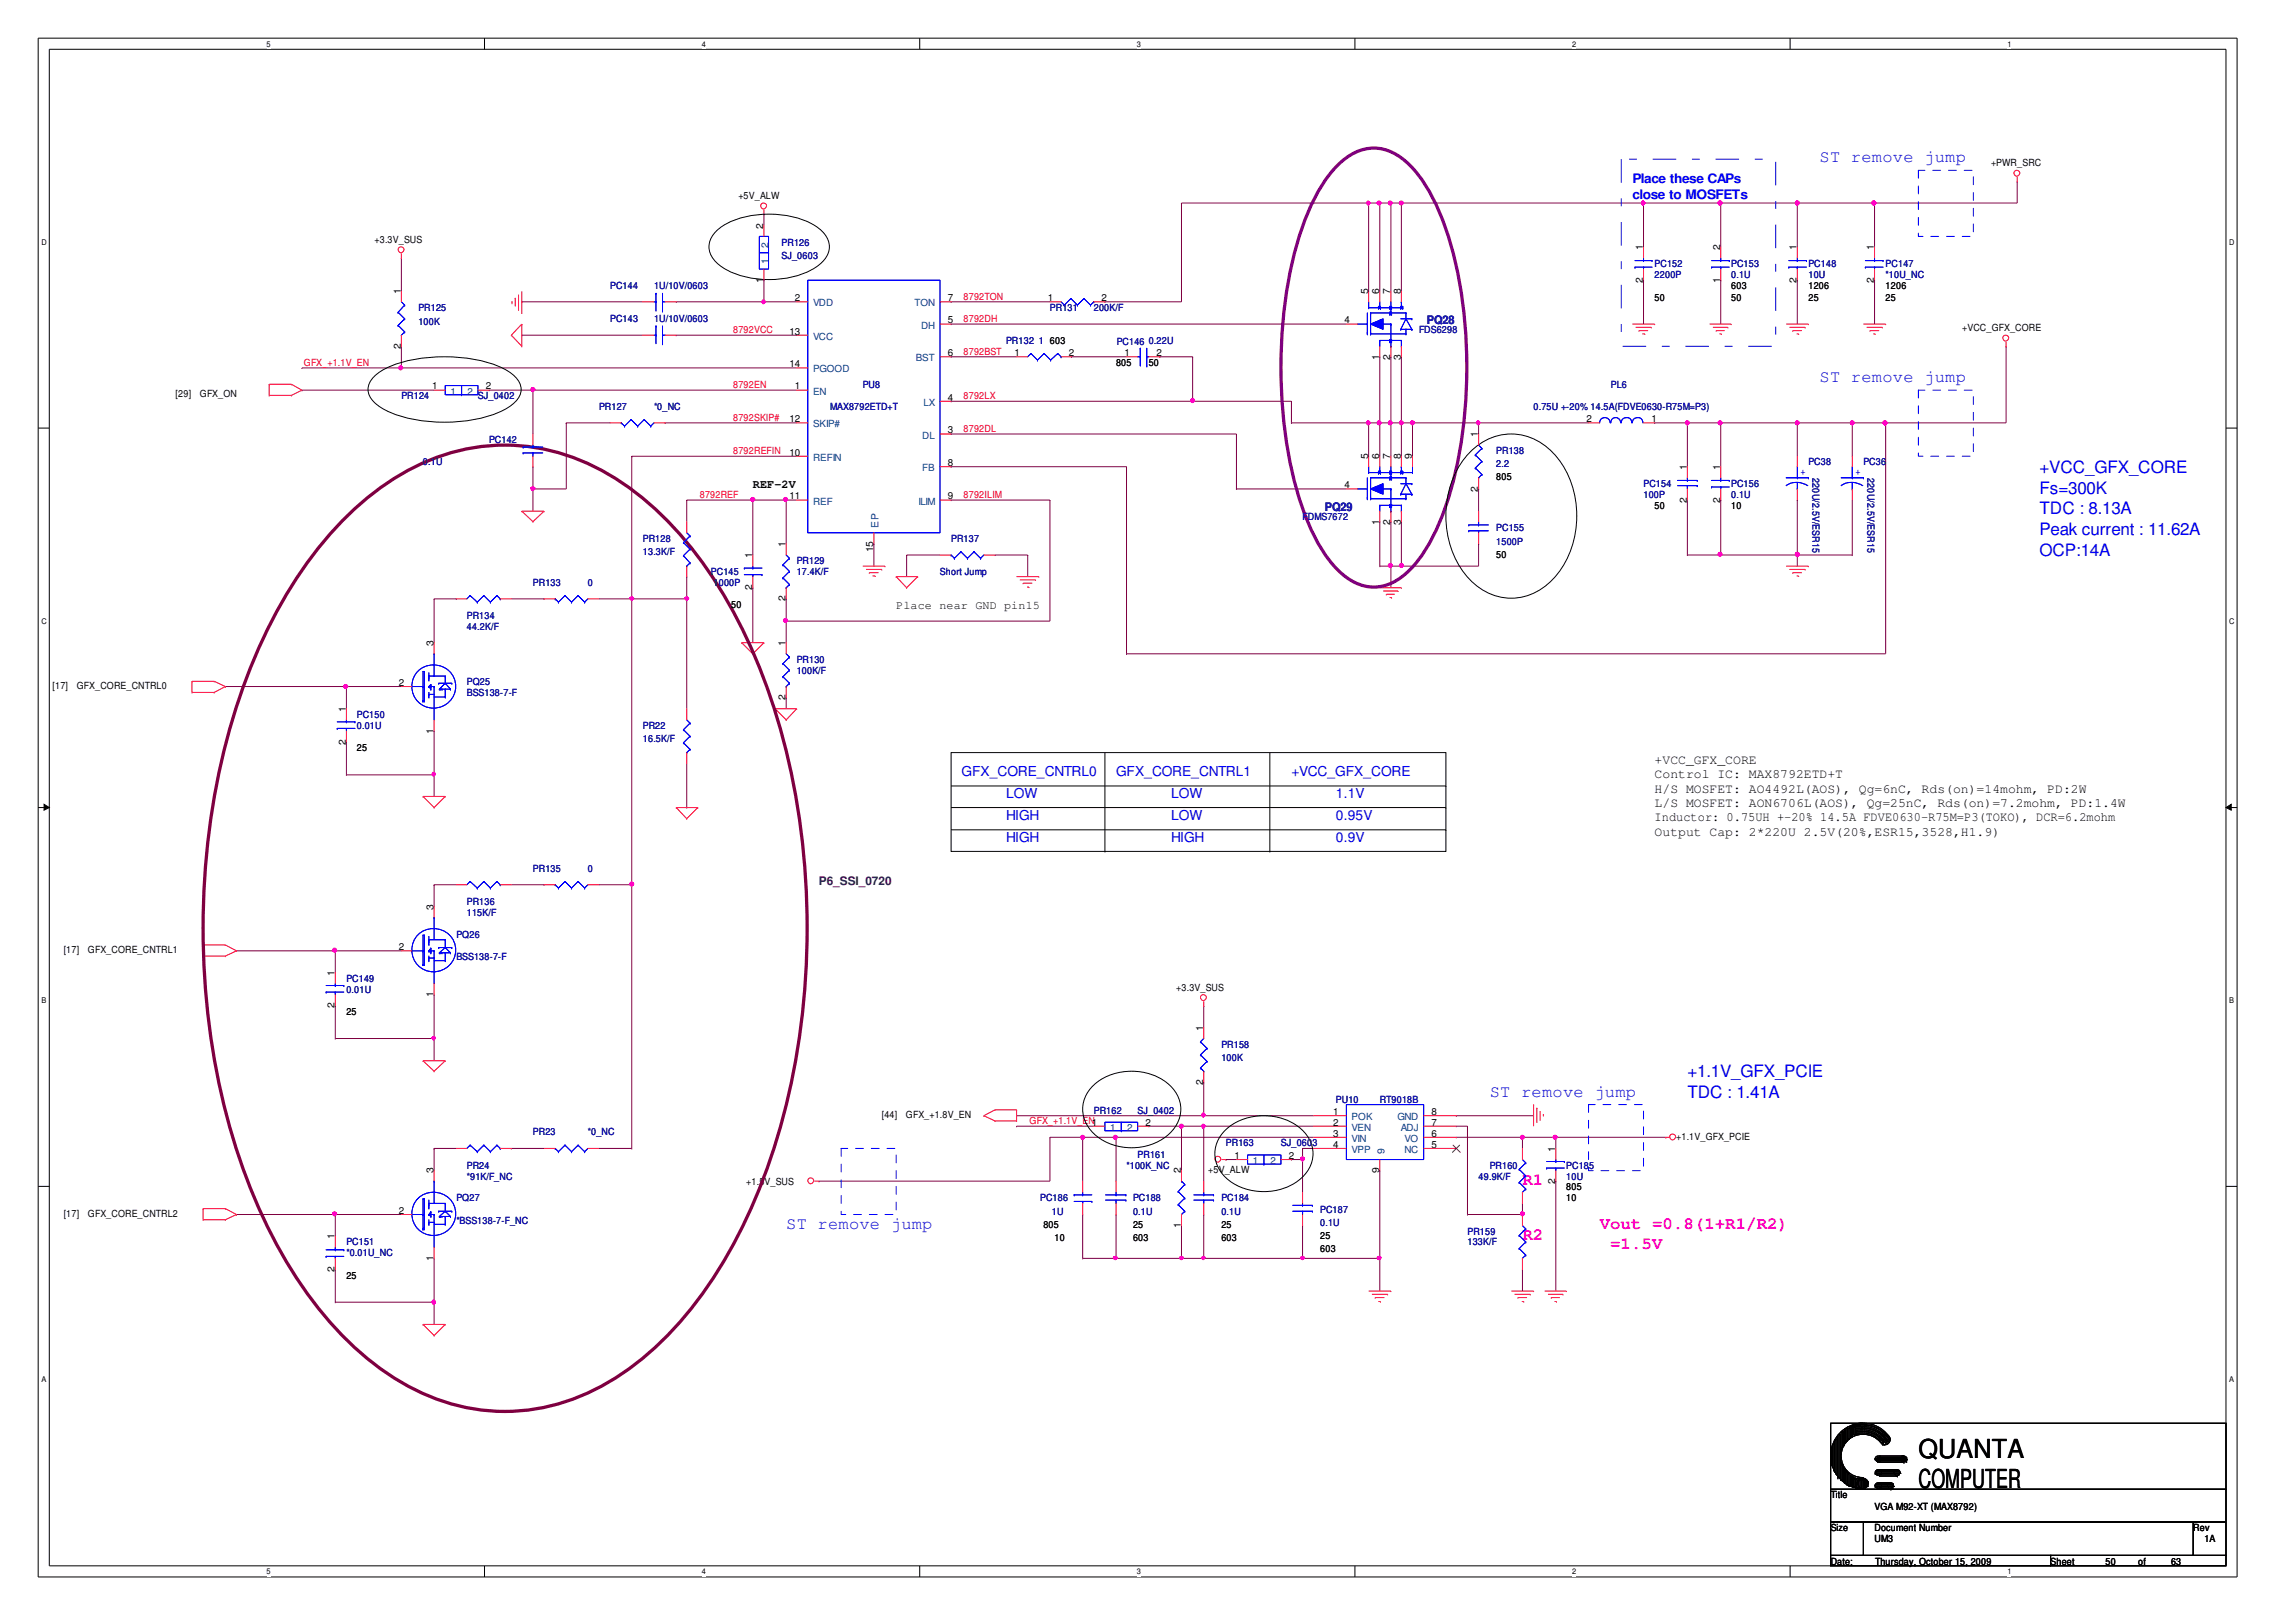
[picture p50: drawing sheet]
<svg xmlns="http://www.w3.org/2000/svg" width="297mm" height="210mm" viewBox="0 0 297 210" stroke-linecap="round" stroke-linejoin="round" font-family="sans-serif">
<defs><g id="words">
<g font-size="3.4">
<text x="248.2" y="188.7">QUANTA</text>
<text x="248.2" y="192.6">COMPUTER</text>
</g>
<g font-size="2.2" fill="#00f">
<text x="235.4" y="21">ST remove jump</text>
<text x="235.4" y="49.5">ST remove jump</text>
<text x="263.8" y="61.2">+VCC_GFX_CORE</text>
<text x="263.8" y="63.9">Fs=300K</text>
<text x="263.8" y="66.6">TDC : 8.13A</text>
<text x="263.8" y="69.3">Peak current : 11.62A</text>
<text x="263.8" y="72">OCP:14A</text>
<text x="192.7" y="141.9">ST remove jump</text>
<text x="218.3" y="139.4">+1.1V_GFX_PCIE</text>
<text x="218.3" y="142.1">TDC : 1.41A</text>
<text x="101.7" y="159">ST remove jump</text>
</g>
<g font-size="2.2" fill="#f0f">
<text x="197" y="153.4">R1</text>
<text x="197" y="160.5">R2</text>
<text x="207" y="159">Vout =0.8(1+R1/R2)</text>
<text x="208.3" y="161.6">=1.5V</text>
</g>
<g font-size="1.8" fill="#00f">
<text x="124.4" y="100.4">GFX_CORE_CNTRL0</text>
<text x="144.4" y="100.4">GFX_CORE_CNTRL1</text>
<text x="167.1" y="100.4">+VCC_GFX_CORE</text>
<text x="130.2" y="103.3">LOW</text>
<text x="130.2" y="106.1">HIGH</text>
<text x="151.5" y="103.3">LOW</text>
<text x="151.5" y="106.1">LOW</text>
<text x="172.8" y="103.3">1.1V</text>
<text x="172.8" y="106.1">0.95V</text>
<text x="130.2" y="109">HIGH</text>
<text x="151.5" y="109">HIGH</text>
<text x="172.8" y="109">0.9V</text>
</g>
<g font-size="1.7" fill="#00f">
<text x="211.2" y="23.7">Place these CAPs</text>
<text x="211.2" y="25.8">close to MOSFETs</text>
</g>
<g font-size="1.7">
<text x="214.1" y="98.8">+VCC_GFX_CORE</text>
<text x="214.1" y="100.7">Control IC: MAX8792ETD+T</text>
<text x="214.1" y="106.3">Inductor: 0.75UH +-20% 14.5A FDVE0630-R75M=P3(TOKO), DCR=6.2mohm</text>
<text x="214.1" y="102.6">H/S MOSFET: AO4492L(AOS), Qg=6nC, Rds(on)=14mohm, PD:2W</text>
<text x="214.1" y="104.4">L/S MOSFET: AON6706L(AOS), Qg=25nC, Rds(on)=7.2mohm, PD:1.4W</text>
<text x="214.1" y="108.1">Output Cap: 2*220U 2.5V(20%,ESR15,3528,H1.9)</text>
</g>
<g font-size="1.5" fill="#00007f">
<text x="184.6" y="41.9">PQ28</text>
<text x="171.4" y="66.2">PQ29</text>
</g>
<g font-size="1.5">
<text x="97.4" y="63.2">REF-2V</text>
<text x="115.9" y="78.8">Place near GND pin15</text>
</g>
<text font-size="1.5" fill="#3f003f" x="105.9" y="114.5">P6_SSI_0720</text>
<g font-size="1.3">
<text x="257.6" y="21.5">+PWR_SRC</text>
<text x="95.5" y="25.8">+5V_ALW</text>
<text x="98.7" y="29.6" transform="rotate(-90 98.7 29.6)">2</text>
<text x="48.5" y="31.4">+3.3V_SUS</text>
<text x="212.5" y="32.4" transform="rotate(-90 212.5 32.4)">1</text>
<text x="222.5" y="32.4" transform="rotate(-90 222.5 32.4)">2</text>
<text x="232.4" y="32.4" transform="rotate(-90 232.4 32.4)">1</text>
<text x="242.4" y="32.4" transform="rotate(-90 242.4 32.4)">1</text>
<text x="51.8" y="38" transform="rotate(-90 51.8 38)">1</text>
<text x="98.7" y="36.6" transform="rotate(-90 98.7 36.6)">1</text>
<text x="102.8" y="39">2</text>
<text x="122.6" y="41.9">5</text>
<text x="122.6" y="39">7</text>
<text x="135.6" y="39">1</text>
<text x="142.5" y="39">2</text>
<text x="173.9" y="41.9">4</text>
<text x="177" y="38" transform="rotate(-90 177 38)">5</text>
<text x="178.4" y="38" transform="rotate(-90 178.4 38)">6</text>
<text x="179.9" y="38" transform="rotate(-90 179.9 38)">7</text>
<text x="181.2" y="38" transform="rotate(-90 181.2 38)">8</text>
<text x="212.5" y="36.6" transform="rotate(-90 212.5 36.6)">2</text>
<text x="214.1" y="38.9">50</text>
<text x="222.5" y="36.6" transform="rotate(-90 222.5 36.6)">1</text>
<text x="224" y="38.9">50</text>
<text x="224" y="37.5">603</text>
<text x="232.4" y="36.6" transform="rotate(-90 232.4 36.6)">2</text>
<text x="234" y="37.5">1206</text>
<text x="234" y="38.9">25</text>
<text x="242.4" y="36.6" transform="rotate(-90 242.4 36.6)">2</text>
<text x="244" y="37.5">1206</text>
<text x="244" y="38.9">25</text>
<text x="51.8" y="45.2" transform="rotate(-90 51.8 45.2)">2</text>
<text x="102.1" y="43.3">13</text>
<text x="102.1" y="47.5">14</text>
<text x="122.6" y="46.1">6</text>
<text x="131.3" y="46.1">1</text>
<text x="135.8" y="44.6">603</text>
<text x="138.3" y="46.1">2</text>
<text x="144.4" y="47.4">805</text>
<text x="145.5" y="46.1">1</text>
<text x="148.6" y="47.4">50</text>
<text x="149.6" y="46.1">2</text>
<text x="178.4" y="46.6" transform="rotate(-90 178.4 46.6)">1</text>
<text x="179.9" y="46.6" transform="rotate(-90 179.9 46.6)">2</text>
<text x="181.2" y="46.6" transform="rotate(-90 181.2 46.6)">3</text>
<text x="253.9" y="42.9">+VCC_GFX_CORE</text>
<text x="22.7" y="51.3">[29]</text>
<text x="25.9" y="51.3">GFX_ON</text>
<text x="55.9" y="50.4">1</text>
<text x="62.9" y="50.4">2</text>
<text x="102.8" y="50.4">1</text>
<text x="122.6" y="51.8">4</text>
<text x="102.1" y="59">10</text>
<text x="102.1" y="54.6">12</text>
<text x="122.6" y="56.1">3</text>
<text x="177" y="59.4" transform="rotate(-90 177 59.4)">5</text>
<text x="178.4" y="59.4" transform="rotate(-90 178.4 59.4)">6</text>
<text x="179.9" y="59.4" transform="rotate(-90 179.9 59.4)">7</text>
<text x="181.2" y="59.4" transform="rotate(-90 181.2 59.4)">8</text>
<text x="182.7" y="59.4" transform="rotate(-90 182.7 59.4)">9</text>
<text x="191.2" y="56.6" transform="rotate(-90 191.2 56.6)">1</text>
<text x="205.3" y="54.6">2</text>
<text x="213.6" y="54.6">1</text>
<text x="102.1" y="64.6">11</text>
<text x="122.6" y="60.3">8</text>
<text x="122.6" y="64.6">9</text>
<text x="173.9" y="63.2">4</text>
<text x="191.2" y="63.6" transform="rotate(-90 191.2 63.6)">2</text>
<text x="193.6" y="62.2">805</text>
<text x="214.1" y="65.9">50</text>
<text x="218.2" y="65.1" transform="rotate(-90 218.2 65.1)">2</text>
<text x="218.2" y="60.8" transform="rotate(-90 218.2 60.8)">1</text>
<text x="222.5" y="65.1" transform="rotate(-90 222.5 65.1)">2</text>
<text x="222.5" y="60.8" transform="rotate(-90 222.5 60.8)">1</text>
<text x="224" y="65.9">10</text>
<text x="101.6" y="70.8" transform="rotate(-90 101.6 70.8)">1</text>
<text x="113" y="71.5" transform="rotate(-90 113 71.5)">15</text>
<text x="178.4" y="67.9" transform="rotate(-90 178.4 67.9)">1</text>
<text x="179.9" y="67.9" transform="rotate(-90 179.9 67.9)">2</text>
<text x="181.2" y="67.9" transform="rotate(-90 181.2 67.9)">3</text>
<text x="97.3" y="76.4" transform="rotate(-90 97.3 76.4)">2</text>
<text x="97.3" y="72.2" transform="rotate(-90 97.3 72.2)">1</text>
<text x="101.6" y="77.8" transform="rotate(-90 101.6 77.8)">2</text>
<text x="193.6" y="72.2">50</text>
<text x="56.1" y="83.6" transform="rotate(-90 56.1 83.6)">3</text>
<text x="94.6" y="78.7">50</text>
<text x="101.6" y="83.6" transform="rotate(-90 101.6 83.6)">1</text>
<text x="6.8" y="89.2">[17]</text>
<text x="9.9" y="89.2">GFX_CORE_CNTRL0</text>
<text x="51.6" y="88.8">2</text>
<text x="44.7" y="92.1" transform="rotate(-90 44.7 92.1)">1</text>
<text x="56.1" y="94.9" transform="rotate(-90 56.1 94.9)">1</text>
<text x="101.6" y="90.6" transform="rotate(-90 101.6 90.6)">2</text>
<text x="44.7" y="96.4" transform="rotate(-90 44.7 96.4)">2</text>
<text x="46.2" y="97.1">25</text>
<text x="56.1" y="117.7" transform="rotate(-90 56.1 117.7)">3</text>
<text x="8.2" y="123.4">[17]</text>
<text x="11.4" y="123.4">GFX_CORE_CNTRL1</text>
<text x="51.6" y="123">2</text>
<text x="43.3" y="130.5" transform="rotate(-90 43.3 130.5)">2</text>
<text x="43.3" y="126.3" transform="rotate(-90 43.3 126.3)">1</text>
<text x="44.8" y="131.3">25</text>
<text x="56.1" y="129.1" transform="rotate(-90 56.1 129.1)">1</text>
<text x="152.2" y="128.2">+3.3V_SUS</text>
<text x="155.6" y="133.4" transform="rotate(-90 155.6 133.4)">1</text>
<text x="155.6" y="140.4" transform="rotate(-90 155.6 140.4)">2</text>
<text x="114.1" y="144.7">[44]</text>
<text x="117.2" y="144.7">GFX_+1.8V_EN</text>
<text x="148.2" y="145.7">2</text>
<text x="159.7" y="150">1</text>
<text x="166.7" y="150">2</text>
<text x="172.5" y="144.3">1</text>
<text x="172.5" y="145.7">2</text>
<text x="172.5" y="147.1">3</text>
<text x="172.5" y="148.5">4</text>
<text x="185.2" y="148.5">5</text>
<text x="185.2" y="147.1">6</text>
<text x="185.2" y="145.7">7</text>
<text x="185.2" y="144.3">8</text>
<text x="201.2" y="149" transform="rotate(-90 201.2 149)">1</text>
<text x="216.9" y="147.5">+1.1V_GFX_PCIE</text>
<text x="56.1" y="151.8" transform="rotate(-90 56.1 151.8)">3</text>
<text x="96.5" y="153.4">+1.5V_SUS</text>
<text x="152.8" y="151.8" transform="rotate(-90 152.8 151.8)">2</text>
<text x="156.3" y="151.8">+5V_ALW</text>
<text x="178.4" y="151.8" transform="rotate(-90 178.4 151.8)">9</text>
<text x="201.2" y="153.3" transform="rotate(-90 201.2 153.3)">2</text>
<text x="202.6" y="155.5">10</text>
<text x="202.6" y="154">805</text>
<text x="8.2" y="157.5">[17]</text>
<text x="11.4" y="157.5">GFX_CORE_CNTRL2</text>
<text x="43.3" y="160.4" transform="rotate(-90 43.3 160.4)">1</text>
<text x="51.6" y="157.1">2</text>
<text x="135" y="158.9">805</text>
<text x="136.4" y="160.6">10</text>
<text x="146.6" y="158.9">25</text>
<text x="146.6" y="160.6">603</text>
<text x="152.8" y="158.9" transform="rotate(-90 152.8 158.9)">1</text>
<text x="158" y="158.9">25</text>
<text x="158" y="160.6">603</text>
<text x="170.8" y="160.3">25</text>
<text x="170.8" y="162">603</text>
<text x="43.3" y="164.6" transform="rotate(-90 43.3 164.6)">2</text>
<text x="44.8" y="165.5">25</text>
<text x="56.1" y="163.2" transform="rotate(-90 56.1 163.2)">1</text>
<text x="236.8" y="193.9">Title</text>
<text x="242.5" y="195.4">VGA M92-XT (MAX8792)</text>
<text x="236.8" y="202.5">Date:</text>
<text x="236.8" y="198.1">Size</text>
<text x="242.5" y="198.1">Document Number</text>
<text x="242.5" y="199.6">UM3</text>
<text x="242.6" y="202.5">Thursday, October 15, 2009</text>
<text x="265.3" y="202.5">Sheet</text>
<text x="272.4" y="202.5">50</text>
<text x="276.6" y="202.5">of</text>
<text x="280.9" y="202.5">63</text>
<text x="283.7" y="198.1">Rev</text>
<text x="285.2" y="199.6">1A</text>
</g>
<g font-size="1.3" fill="#003f7f">
<text x="99.4" y="34.1" transform="rotate(-90 99.4 34.1)">1</text>
<text x="99.4" y="32" transform="rotate(-90 99.4 32)">2</text>
<text x="105.2" y="39.7">VDD</text>
<text x="118.3" y="39.7">TON</text>
<text x="105.2" y="44">VCC</text>
<text x="118.5" y="46.8">BST</text>
<text x="119.2" y="42.5">DH</text>
<text x="58.3" y="51.1">1</text>
<text x="60.5" y="51.1">2</text>
<text x="105.2" y="51.1">EN</text>
<text x="105.2" y="48.2">PGOOD</text>
<text x="119.5" y="52.5">LX</text>
<text x="105.2" y="59.6">REFIN</text>
<text x="105.2" y="55.3">SKIP#</text>
<text x="119.3" y="56.8">DL</text>
<text x="105.2" y="65.3">REF</text>
<text x="118.8" y="65.3">ILIM</text>
<text x="119.3" y="61">FB</text>
<text x="113.7" y="68.3" transform="rotate(-90 113.7 68.3)">EP</text>
<text x="143.6" y="146.3">1</text>
<text x="145.8" y="146.3">2</text>
<text x="174.9" y="145">POK</text>
<text x="174.9" y="146.3">VEN</text>
<text x="174.9" y="147.8">VIN</text>
<text x="174.9" y="149.2">VPP</text>
<text x="179.1" y="149.4" transform="rotate(-90 179.1 149.4)">9</text>
<text x="180.8" y="145">GND</text>
<text x="181.2" y="146.3">ADJ</text>
<text x="181.7" y="149.2">NC</text>
<text x="181.7" y="147.8">VO</text>
<text x="162.1" y="150.7">1</text>
<text x="164.4" y="150.7">2</text>
</g>
<g font-size="1.3" fill="#00007f">
<text x="101.1" y="31.8">PR126</text>
<text x="101.1" y="33.5">SJ_0603</text>
<text x="214.1" y="34.6">PC152</text>
<text x="224" y="34.6">PC153</text>
<text x="234" y="34.6">PC148</text>
<text x="244" y="34.6">PC147</text>
<text x="54.1" y="40.2">PR125</text>
<text x="78.9" y="41.7">PC143</text>
<text x="78.9" y="37.5">PC144</text>
<text x="84.6" y="41.7">1U/10V/0603</text>
<text x="84.6" y="37.5">1U/10V/0603</text>
<text x="135.8" y="40.2">PR131</text>
<text x="141.5" y="40.2">200K/F</text>
<text x="214.1" y="36">2200P</text>
<text x="224" y="36">0.1U</text>
<text x="234" y="36">10U</text>
<text x="244" y="36">*10U_NC</text>
<text x="54.1" y="42">100K</text>
<text x="130.2" y="44.6">PR132</text>
<text x="134.4" y="44.6">1</text>
<text x="144.5" y="44.6">PC146</text>
<text x="148.6" y="44.6">0.22U</text>
<text x="183.6" y="43.1">FDS6298</text>
<text x="51.9" y="51.7">PR124</text>
<text x="61.8" y="51.7">SJ_0402</text>
<text x="77.5" y="53.1">PR127</text>
<text x="84.6" y="53.1">*0_NC</text>
<text x="107.4" y="53.1">MAX8792ETD+T</text>
<text x="111.6" y="50.2">PU8</text>
<text x="198.4" y="53.1">0.75U +-20% 14.5A(FDVE0630-R75M=P3)</text>
<text x="208.4" y="50.2">PL6</text>
<text x="63.3" y="57.3">PC142</text>
<text x="193.6" y="58.8">PR138</text>
<text x="54.7" y="60.2">0.1U</text>
<text x="193.6" y="60.5">2.2</text>
<text x="212.6" y="63">PC154</text>
<text x="212.6" y="64.5">100P</text>
<text x="224" y="63">PC156</text>
<text x="224" y="64.5">0.1U</text>
<text x="234" y="60.2">PC38</text>
<text x="234.5" y="61.8" transform="rotate(90 234.5 61.8)">220U/2.5V/ESR15</text>
<text x="241.1" y="60.2">PC36</text>
<text x="241.6" y="61.8" transform="rotate(90 241.6 61.8)">220U/2.5V/ESR15</text>
<text x="83.2" y="70.1">PR128</text>
<text x="83.2" y="71.8">13.3K/F</text>
<text x="123" y="70.1">PR137</text>
<text x="168.5" y="67.3">FDMS7672</text>
<text x="193.6" y="68.7">PC155</text>
<text x="193.6" y="70.5">1500P</text>
<text x="68.9" y="75.8">PR133</text>
<text x="76.1" y="75.8">0</text>
<text x="92" y="74.5">PC145</text>
<text x="92.3" y="75.8">1000P</text>
<text x="103.1" y="73">PR129</text>
<text x="103.1" y="74.5">17.4K/F</text>
<text x="121.6" y="74.5">Short Jump</text>
<text x="60.4" y="80.1">PR134</text>
<text x="60.4" y="81.6">44.2K/F</text>
<text x="60.4" y="88.7">PQ25</text>
<text x="103.1" y="85.8">PR130</text>
<text x="103.1" y="87.2">100K/F</text>
<text x="46.2" y="92.9">PC150</text>
<text x="46.2" y="94.3">0.01U</text>
<text x="60.4" y="90">BSS138-7-F</text>
<text x="83.2" y="94.3">PR22</text>
<text x="83.2" y="96">16.5K/F</text>
<text x="68.9" y="112.8">PR135</text>
<text x="76.1" y="112.8">0</text>
<text x="60.4" y="117.1">PR136</text>
<text x="60.4" y="118.5">115K/F</text>
<text x="59" y="121.4">PQ26</text>
<text x="59" y="124.2">BSS138-7-F</text>
<text x="44.8" y="127">PC149</text>
<text x="44.8" y="128.5">0.01U</text>
<text x="158" y="135.6">PR158</text>
<text x="158" y="137.3">100K</text>
<text x="172.8" y="142.7">PU10</text>
<text x="178.5" y="142.7">RT9018B</text>
<text x="68.9" y="146.9">PR23</text>
<text x="76.1" y="146.9">*0_NC</text>
<text x="141.5" y="144.1">PR162</text>
<text x="147.2" y="144.1">SJ_0402</text>
<text x="147.2" y="149.8">PR161</text>
<text x="158.6" y="148.4">PR163</text>
<text x="165.7" y="148.4">SJ_0603</text>
<text x="59" y="155.5">PQ27</text>
<text x="60.4" y="151.2">PR24</text>
<text x="60.4" y="152.7">*91K/F_NC</text>
<text x="134.6" y="155.5">PC186</text>
<text x="145.7" y="151.2">*100K_NC</text>
<text x="146.6" y="155.5">PC188</text>
<text x="158" y="155.5">PC184</text>
<text x="191.3" y="152.7">49.9K/F</text>
<text x="192.7" y="151.2">PR160</text>
<text x="202.6" y="151.2">PC18</text>
<text x="202.6" y="152.7">10U</text>
<text x="205.6" y="151.2">5</text>
<text x="44.8" y="161.1">PC151</text>
<text x="59" y="158.4">*BSS138-7-F_NC</text>
<text x="136.1" y="157.2">1U</text>
<text x="146.6" y="157.2">0.1U</text>
<text x="158" y="157.2">0.1U</text>
<text x="170.8" y="156.9">PC187</text>
<text x="170.8" y="158.6">0.1U</text>
<text x="189.9" y="159.8">PR159</text>
<text x="189.9" y="161.1">133K/F</text>
<text x="44.8" y="162.6">*0.01U_NC</text>
</g>
<g font-size="1.3" fill="#f00">
<text x="124.7" y="38.8">8792TON</text>
<text x="124.7" y="41.7">8792DH</text>
<text x="39.3" y="47.4">GFX_+1.1V_EN</text>
<text x="94.9" y="43.1">8792VCC</text>
<text x="124.7" y="45.9">8792BST</text>
<text x="94.9" y="50.2">8792EN</text>
<text x="124.7" y="51.7">8792LX</text>
<text x="94.9" y="54.5">8792SKIP#</text>
<text x="94.9" y="58.8">8792REFIN</text>
<text x="124.7" y="55.9">8792DL</text>
<text x="90.5" y="64.5">8792REF</text>
<text x="124.7" y="64.5">8792ILIM</text>
<text x="133.2" y="145.5">GFX_+1.1V_EN1</text>
</g>
<g font-size="1.3" fill="#00f">
<text x="232.9" y="61.5">+</text>
<text x="240.1" y="61.5">+</text>
</g>
<g font-size="1">
<text x="34.5" y="6">5</text>
<text x="90.8" y="6">4</text>
<text x="147.1" y="6">3</text>
<text x="203.4" y="6">2</text>
<text x="259.7" y="6">1</text>
<text x="5.4" y="31.7">D</text>
<text x="288.4" y="31.7">D</text>
<text x="5.4" y="80.7">C</text>
<text x="288.4" y="80.7">C</text>
<text x="5.4" y="129.8">B</text>
<text x="288.4" y="129.8">B</text>
<text x="5.4" y="178.8">A</text>
<text x="288.4" y="178.8">A</text>
<text x="34.5" y="203.7">5</text>
<text x="90.8" y="203.7">4</text>
<text x="147.1" y="203.7">3</text>
<text x="203.4" y="203.7">2</text>
<text x="259.7" y="203.7">1</text>
</g>
</g></defs>
<path d="M4.9 4.9h284.5v199.2h-284.5zM6.4 6.4h281.6v196.2h-281.6z" fill="none" stroke="#000" stroke-width=".13"/>
<g fill="#fff">
<path d="M34.5 5.2h.5v1.1h-.5z"/>
<path d="M34.5 202.9h.5v1.1h-.5z"/>
</g>
<path d="M62.7 4.9v1.5M62.7 202.6v1.5" fill="none" stroke="#000" stroke-width=".13"/>
<g fill="#fff">
<path d="M90.8 5.2h.5v1.1h-.5z"/>
<path d="M90.8 202.9h.5v1.1h-.5z"/>
</g>
<path d="M119 4.9v1.5M119 202.6v1.5" fill="none" stroke="#000" stroke-width=".13"/>
<g fill="#fff">
<path d="M147.1 5.2h.5v1.1h-.5z"/>
<path d="M147.1 202.9h.5v1.1h-.5z"/>
</g>
<path d="M175.3 4.9v1.5M175.3 202.6v1.5" fill="none" stroke="#000" stroke-width=".13"/>
<g fill="#fff">
<path d="M203.4 5.2h.5v1.1h-.5z"/>
<path d="M203.4 202.9h.5v1.1h-.5z"/>
</g>
<path d="M231.6 4.9v1.5M231.6 202.6v1.5" fill="none" stroke="#000" stroke-width=".13"/>
<g fill="#fff">
<path d="M259.7 5.2h.5v1.1h-.5z"/>
<path d="M259.7 202.9h.5v1.1h-.5z"/>
<path d="M5.4 30.8h.6v1.1h-.6z"/>
<path d="M288.4 30.8h.6v1.1h-.6z"/>
<path d="M5.4 79.9h.6v1.1h-.6z"/>
<path d="M288.4 79.9h.6v1.1h-.6z"/>
</g>
<path d="M4.9 55.4h1.5M288 55.4h1.4" fill="none" stroke="#000" stroke-width=".13"/>
<g fill="#fff">
<path d="M5.4 129h.6v1.1h-.6z"/>
<path d="M288.4 129h.6v1.1h-.6z"/>
</g>
<path d="M4.9 104.5h1.5M5.7 104.1l.7 .4-.7 .3zM288 104.5l.7-.4v.7zM288 104.5h1.4" fill="none" stroke="#000" stroke-width=".13"/>
<path d="M5.7 104.1l.7 .4-.7 .3zM288 104.5l.7-.4v.7z" fill="#000"/>
<g fill="#fff">
<path d="M5.4 178h.6v1.1h-.6z"/>
<path d="M288.4 178h.6v1.1h-.6z"/>
</g>
<path d="M4.9 153.5h1.5M288 153.5h1.4" fill="none" stroke="#000" stroke-width=".13"/>
<path d="M128.7 71.8h.1M128.7 71.8h4.3M133 71.8h.1M133 71.8v2.8M56.2 128.7h.1M56.2 128.7v5.7" fill="none" stroke="#7f003f" stroke-width=".13"/>
<path d="M56 134.2h.2l.1 .1-.1 .2-.1 .1-.1-.1z" fill-rule="evenodd" fill="#f0f"/>
<path d="M56 134.2h.2l.1 .1-.1 .2-.1 .1-.1-.1z" fill="none" stroke="#f0f" stroke-width=".13"/>
<path d="M232.5 54.7h.1M232.5 54.7h7.1M239.6 54.7h.1M239.6 54.7v4.3" fill="none" stroke="#7f003f" stroke-width=".13"/>
<path d="M232.3 54.6l.2-.1h.2l.1 .2-.3 .3-.2-.1z" fill-rule="evenodd" fill="#f0f"/>
<path d="M232.3 54.6l.2-.1h.2l.1 .2-.3 .3-.2-.1z" fill="none" stroke="#f0f" stroke-width=".13"/>
<path d="M167.1 54.7h.1M167.1 54.7h10M222.6 71.8h.1M222.6 71.8h9.9M43.4 134.4h.1M43.4 134.4h12.8" fill="none" stroke="#7f003f" stroke-width=".13"/>
<path d="M176.9 54.5h.2l.1 .2-.2 .3-.2-.3z" fill-rule="evenodd" fill="#f0f"/>
<path d="M176.9 54.5h.2l.1 .2-.2 .3-.2-.3z" fill="none" stroke="#f0f" stroke-width=".13"/>
<path d="M244 54.7h.1M244 54.7v29.9" fill="none" stroke="#7f003f" stroke-width=".13"/>
<path d="M243.7 54.5h.3l.1 .2-.2 .3-.2-.1-.1-.2z" fill-rule="evenodd" fill="#f0f"/>
<path d="M243.7 54.5h.3l.1 .2-.2 .3-.2-.1-.1-.2z" fill="none" stroke="#f0f" stroke-width=".13"/>
<path d="M51.9 33.4h.1M51.9 33.4v4.3M232.5 71.8h.1M232.5 71.8h7.1M239.6 71.8h.1M239.6 64.7v7.1M66.2 114.5h4.2M70.4 114.5h.1M56.2 162.8h.1M56.2 162.8v5.7" fill="none" stroke="#7f003f" stroke-width=".13"/>
<path d="M56 168.3h.2l.1 .2-.2 .3-.2-.3z" fill-rule="evenodd" fill="#f0f"/>
<path d="M56 168.3h.2l.1 .2-.2 .3-.2-.3z" fill="none" stroke="#f0f" stroke-width=".13"/>
<path d="M43.4 168.5h.1M43.4 168.5h12.8M56.2 168.5h.1M56.2 168.5v2.9" fill="none" stroke="#7f003f" stroke-width=".13"/>
<path d="M56 168.3h.2l.1 .2-.2 .3-.2-.3z" fill-rule="evenodd" fill="#f0f"/>
<path d="M56 168.3h.2l.1 .2-.2 .3-.2-.3z" fill="none" stroke="#f0f" stroke-width=".13"/>
<path d="M43.4 157.2h.1M43.4 157.2v2.8M43.4 157.2h8.5M56.2 148.6h.1M56.2 148.6v2.9" fill="none" stroke="#7f003f" stroke-width=".13"/>
<path d="M43.1 156.9l.2-.1 .2 .1v.2l-.2 .2-.2-.1z" fill-rule="evenodd" fill="#f0f"/>
<path d="M43.1 156.9l.2-.1 .2 .1v.2l-.2 .2-.2-.1z" fill="none" stroke="#f0f" stroke-width=".13"/>
<path d="M81.7 77.5v37M81.7 114.5h.1M56.2 148.6h.1M56.2 148.6h2.8M43.4 164.3h.1M43.4 164.3v4.2" fill="none" stroke="#7f003f" stroke-width=".13"/>
<path d="M81.5 114.3l.2-.1h.2l.1 .2-.3 .3-.2-.1z" fill-rule="evenodd" fill="#f0f"/>
<path d="M81.5 114.3l.2-.1h.2l.1 .2-.3 .3-.2-.1z" fill="none" stroke="#f0f" stroke-width=".13"/>
<g fill="none" stroke="#7f003f" stroke-width=".13">
<path d="M181.3 54.7h.1M181.3 54.7h1.4M182.7 54.7h.1M182.7 54.7v4.3M214.1 54.7h.1M214.1 54.7h4.2M218.3 54.7h.1M218.3 54.7v5.7M56.2 77.5h2.8M59 77.5h.1M30.6 157.2h.1M30.6 157.2h12.8"/>
<path d="M66.2 148.6h.1M66.2 148.6h4.2"/>
</g>
<path d="M181.1 54.6l.2-.1h.2l.1 .2-.3 .3-.2-.1z" fill-rule="evenodd" fill="#f0f"/>
<path d="M181.1 54.6l.2-.1h.2l.1 .2-.3 .3-.2-.1z" fill="none" stroke="#f0f" stroke-width=".13"/>
<g fill="none" stroke="#7f003f" stroke-width=".13">
<path d="M39.1 47.6h.1M39.1 47.6h12.8M51.9 47.6h.1M51.9 44.8v2.8M66.2 77.5h4.2M70.4 77.5h.1M88.8 98.8v5.7M77.5 114.5h4.2M81.7 114.5h.1M88.8 104.5h.1M131.5 144.4h.1M131.5 144.4h24.2"/>
<path d="M135.8 147.2h.1M135.8 147.2v5.7M188.4 145.7h.1M188.4 145.7h1.5M189.9 145.7h.1M189.9 157.2h.1M189.9 145.7v11.5M197 147.2h.1M197 155.7h.1M197 147.2v1.4M197 155.7v1.5h-7.1"/>
</g>
<path d="M196.7 156.9l.3-.1 .1 .1 .1 .2-.2 .2-.2-.1z" fill-rule="evenodd" fill="#f0f"/>
<path d="M196.7 156.9l.3-.1 .1 .1 .1 .2-.2 .2-.2-.1z" fill="none" stroke="#f0f" stroke-width=".13"/>
<g fill="none" stroke="#7f003f" stroke-width=".13">
<path d="M131.5 145.7h.1M131.5 145.7h10M144.4 147.2h.1M144.4 147.2h25.6M144.4 147.2v5.7M148.6 145.7h.1M148.6 145.7h4.3M152.9 158.6h.1M152.9 158.6v4.2M168.5 150.1h.1M168.5 150.1v4.2M188.4 147.2h.1"/>
<path d="M188.4 147.2h8.6M201.3 152.9h.1M201.3 152.9v14.2"/>
</g>
<path d="M144.2 147h.3l.1 .2-.3 .2-.2-.1-.1-.1z" fill-rule="evenodd" fill="#f0f"/>
<path d="M144.2 147h.3l.1 .2-.3 .2-.2-.1-.1-.1z" fill="none" stroke="#f0f" stroke-width=".13"/>
<path d="M155.7 162.8h.1M155.7 162.8h12.8" fill="none" stroke="#7f003f" stroke-width=".13"/>
<path d="M155.5 162.6h.3l.1 .2-.1 .1-.2 .1-.1-.1z" fill-rule="evenodd" fill="#f0f"/>
<path d="M155.5 162.6h.3l.1 .2-.1 .1-.2 .1-.1-.1z" fill="none" stroke="#f0f" stroke-width=".13"/>
<path d="M152.9 145.7h.1M152.9 145.7h2.8M178.5 151.5h.1M178.5 151.5v11.3" fill="none" stroke="#7f003f" stroke-width=".13"/>
<path d="M152.7 145.5h.3l.1 .2-.2 .3-.2-.1-.1-.2z" fill-rule="evenodd" fill="#f0f"/>
<path d="M152.7 145.5h.3l.1 .2-.2 .3-.2-.1-.1-.2z" fill="none" stroke="#f0f" stroke-width=".13"/>
<path d="M197 147.2h.1M197 147.2h4.3" fill="none" stroke="#7f003f" stroke-width=".13"/>
<path d="M201.1 147h.3l.1 .2-.3 .2-.2-.1-.1-.1z" fill-rule="evenodd" fill="#f0f"/>
<path d="M201.1 147h.3l.1 .2-.3 .2-.2-.1-.1-.1z" fill="none" stroke="#f0f" stroke-width=".13"/>
<path d="M196.8 147h.3l.1 .2-.2 .2-.2-.1-.1-.1z" fill-rule="evenodd" fill="#f0f"/>
<path d="M196.8 147h.3l.1 .2-.2 .2-.2-.1-.1-.1z" fill="none" stroke="#f0f" stroke-width=".13"/>
<path d="M152.9 162.8h.1M152.9 162.8h2.8" fill="none" stroke="#7f003f" stroke-width=".13"/>
<path d="M152.7 162.6h.2l.2 .2-.2 .2-.2-.1z" fill-rule="evenodd" fill="#f0f"/>
<path d="M152.7 162.6h.2l.2 .2-.2 .2-.2-.1z" fill="none" stroke="#f0f" stroke-width=".13"/>
<path d="M140.1 147.2h.1M140.1 147.2v5.7M140.1 147.2h4.3M140.1 162.8h.1M140.1 162.8h4.3" fill="none" stroke="#7f003f" stroke-width=".13"/>
<path d="M139.9 147h.3l.1 .2-.2 .2-.2-.1-.1-.1z" fill-rule="evenodd" fill="#f0f"/>
<path d="M139.9 147h.3l.1 .2-.2 .2-.2-.1-.1-.1z" fill="none" stroke="#f0f" stroke-width=".13"/>
<path d="M155.7 157.2h.1M155.7 144.4h.1M155.7 140.1h.1M155.7 140.1v4.3M155.7 157.2v5.6M155.7 144.4h14.3M158.6 150.1h.1M158.6 150.1h1.4M188.4 144.4h.1M188.4 144.4h10M201.3 147.2h.1M201.3 147.2v1.4" fill="none" stroke="#7f003f" stroke-width=".13"/>
<path d="M155.5 144.1h.3l.1 .2-.3 .3-.1-.3z" fill-rule="evenodd" fill="#f0f"/>
<path d="M155.5 144.1h.3l.1 .2-.3 .3-.1-.3z" fill="none" stroke="#f0f" stroke-width=".13"/>
<path d="M152.9 145.7h.1M152.9 145.7v5.8M155.7 145.7h.1M155.7 145.7h14.3M168.5 158.6h.1M168.5 158.6v4.2M197 164.3h.1M197 164.3v2.8" fill="none" stroke="#7f003f" stroke-width=".13"/>
<path d="M155.5 145.5h.3l.1 .2-.3 .3-.1-.3z" fill-rule="evenodd" fill="#f0f"/>
<path d="M155.5 145.5h.3l.1 .2-.3 .3-.1-.3z" fill="none" stroke="#f0f" stroke-width=".13"/>
<path d="M144.4 157.2h.1M144.4 157.2v5.6M178.5 162.8h.1M178.5 162.8v4.3" fill="none" stroke="#7f003f" stroke-width=".13"/>
<path d="M178.2 162.6h.2l.3 .2-.3 .2-.2-.1z" fill-rule="evenodd" fill="#f0f"/>
<path d="M178.2 162.6h.2l.3 .2-.3 .2-.2-.1z" fill="none" stroke="#f0f" stroke-width=".13"/>
<path d="M155.7 130.2h.1M155.7 130.2v2.8M140.1 157.2h.1M140.1 157.2v5.6M155.7 145.7h.1M155.7 145.7v7.2M168.5 148.6h.1M168.5 148.6h1.5M144.4 162.8h.1M144.4 162.8h8.5" fill="none" stroke="#7f003f" stroke-width=".13"/>
<path d="M144.1 162.6h.2l.3 .2-.3 .2-.2-.1z" fill-rule="evenodd" fill="#f0f"/>
<path d="M144.1 162.6h.2l.3 .2-.3 .2-.2-.1z" fill="none" stroke="#f0f" stroke-width=".13"/>
<path d="M168.5 162.8h.1M168.5 162.8h10" fill="none" stroke="#7f003f" stroke-width=".13"/>
<path d="M168.3 162.6h.2l.3 .2-.3 .2-.2-.1z" fill-rule="evenodd" fill="#f0f"/>
<path d="M168.3 162.6h.2l.3 .2-.3 .2-.2-.1z" fill="none" stroke="#f0f" stroke-width=".13"/>
<g fill="none" stroke="#7f003f" stroke-width=".13">
<path d="M218.3 71.8h.1M218.3 64.7v7.1M218.3 71.8h4.3M222.6 71.8h.1M81.7 114.5h.1M81.7 114.5v34.1M77.5 148.6h4.2M81.7 148.6h.1M105.9 152.9h.1M105.9 152.9h29.9M135.8 147.2h4.3M140.1 147.2h.1"/>
<path d="M201.3 147.2h14.2M215.5 147.2h.1"/>
</g>
<path d="M222.3 71.6l.2-.1 .2 .1 .1 .1-.3 .3-.2-.1z" fill-rule="evenodd" fill="#f0f"/>
<path d="M222.3 71.6l.2-.1 .2 .1 .1 .1-.3 .3-.2-.1z" fill="none" stroke="#f0f" stroke-width=".13"/>
<path d="M191.3 54.7h.1M191.3 54.7h14.2M77.5 77.5h4.2M81.7 77.5h.1M160 63.3h.1M160 63.3h14.2" fill="none" stroke="#7f003f" stroke-width=".13"/>
<path d="M191.1 54.5h.3l.1 .2-.3 .3-.2-.3z" fill-rule="evenodd" fill="#f0f"/>
<path d="M191.1 54.5h.3l.1 .2-.3 .3-.2-.3z" fill="none" stroke="#f0f" stroke-width=".13"/>
<path d="M178.5 73.3h.1M178.5 73.3h1.4" fill="none" stroke="#7f003f" stroke-width=".13"/>
<path d="M179.7 73h.3l.1 .2-.2 .2-.2-.1-.1-.1z" fill-rule="evenodd" fill="#f0f"/>
<path d="M179.7 73h.3l.1 .2-.2 .2-.2-.1-.1-.1z" fill="none" stroke="#f0f" stroke-width=".13"/>
<path d="M239.6 54.7h.1M239.6 54.7h4.4" fill="none" stroke="#7f003f" stroke-width=".13"/>
<path d="M243.7 54.5h.3l.1 .2-.2 .3-.2-.1-.1-.2z" fill-rule="evenodd" fill="#f0f"/>
<path d="M243.7 54.5h.3l.1 .2-.2 .3-.2-.1-.1-.2z" fill="none" stroke="#f0f" stroke-width=".13"/>
<path d="M239.5 54.5h.3l.1 .2-.3 .3-.2-.1v-.2z" fill-rule="evenodd" fill="#f0f"/>
<path d="M239.5 54.5h.3l.1 .2-.3 .3-.2-.1v-.2z" fill="none" stroke="#f0f" stroke-width=".13"/>
<path d="M56.2 134.4h.1M56.2 134.4v2.9" fill="none" stroke="#7f003f" stroke-width=".13"/>
<path d="M56 134.2h.2l.1 .1-.1 .2-.1 .1-.1-.1z" fill-rule="evenodd" fill="#f0f"/>
<path d="M56 134.2h.2l.1 .1-.1 .2-.1 .1-.1-.1z" fill="none" stroke="#f0f" stroke-width=".13"/>
<path d="M154.3 51.9h.1M154.3 51.9h12.8" fill="none" stroke="#7f003f" stroke-width=".13"/>
<path d="M154.1 51.7l.2-.1 .1 .1 .1 .1-.2 .3-.2-.1z" fill-rule="evenodd" fill="#f0f"/>
<path d="M154.1 51.7l.2-.1 .1 .1 .1 .1-.2 .3-.2-.1z" fill="none" stroke="#f0f" stroke-width=".13"/>
<path d="M181.3 73.3h.1M181.3 73.3h10" fill="none" stroke="#7f003f" stroke-width=".13"/>
<path d="M181.1 73l.2-.1 .2 .1 .1 .2-.3 .2-.2-.1z" fill-rule="evenodd" fill="#f0f"/>
<path d="M181.1 73l.2-.1 .2 .1 .1 .2-.3 .2-.2-.1z" fill="none" stroke="#f0f" stroke-width=".13"/>
<path d="M181.3 26.3h.1M181.3 26.3h31.3" fill="none" stroke="#7f003f" stroke-width=".13"/>
<path d="M181.1 26.1l.2-.1 .2 .1 .1 .2-.3 .2-.2-.1z" fill-rule="evenodd" fill="#f0f"/>
<path d="M181.1 26.1l.2-.1 .2 .1 .1 .2-.3 .2-.2-.1z" fill="none" stroke="#f0f" stroke-width=".13"/>
<g fill="none" stroke="#7f003f" stroke-width=".13">
<path d="M98.8 27.7h.1M98.8 27.7v1.5M191.3 54.7h.1M191.3 54.7v1.5M178.5 67.5h.1M178.5 67.5v5.8M179.9 73.3h.1M181.3 67.5h.1M181.3 67.5v5.8h-1.4M44.8 88.8h.1M44.8 88.8h7.1M56.2 114.5h.1"/>
<path d="M56.2 114.5v2.8M43.4 123h.1M43.4 130.2h.1M43.4 123v2.8M43.4 130.2v4.2M43.4 123h8.5"/>
</g>
<path d="M44.6 88.6l.3 .1 .1 .1-.3 .3-.2-.1v-.2z" fill-rule="evenodd" fill="#f0f"/>
<path d="M44.6 88.6l.3 .1 .1 .1-.3 .3-.2-.1v-.2z" fill="none" stroke="#f0f" stroke-width=".13"/>
<path d="M182.7 54.7h.1M182.7 54.7h8.6M29.2 88.8h.1M29.2 88.8h15.6M44.8 96h.1M44.8 96v4.3M44.8 100.3h.1M44.8 100.3h11.4" fill="none" stroke="#7f003f" stroke-width=".13"/>
<path d="M182.5 54.6l.2-.1h.2l.1 .2-.3 .3-.2-.1z" fill-rule="evenodd" fill="#f0f"/>
<path d="M182.5 54.6l.2-.1h.2l.1 .2-.3 .3-.2-.1z" fill="none" stroke="#f0f" stroke-width=".13"/>
<path d="M179.9 54.7h.1M179.9 54.7h1.4M181.3 54.7h.1M181.3 54.7v4.3" fill="none" stroke="#7f003f" stroke-width=".13"/>
<path d="M179.7 54.5h.3l.1 .2-.2 .3-.2-.1-.1-.2z" fill-rule="evenodd" fill="#f0f"/>
<path d="M179.7 54.5h.3l.1 .2-.2 .3-.2-.1-.1-.2z" fill="none" stroke="#f0f" stroke-width=".13"/>
<path d="M178.5 54.7h.1M178.5 54.7h1.4M179.9 54.7h.1M179.9 54.7v4.3" fill="none" stroke="#7f003f" stroke-width=".13"/>
<path d="M178.2 54.6l.2-.1h.2l.1 .2-.3 .3-.2-.1z" fill-rule="evenodd" fill="#f0f"/>
<path d="M178.2 54.6l.2-.1h.2l.1 .2-.3 .3-.2-.1z" fill="none" stroke="#f0f" stroke-width=".13"/>
<path d="M177.1 54.7h.1M177.1 54.7h1.4M178.5 54.7h.1M178.5 54.7v4.3" fill="none" stroke="#7f003f" stroke-width=".13"/>
<path d="M176.9 54.5h.2l.1 .2-.2 .3-.2-.3z" fill-rule="evenodd" fill="#f0f"/>
<path d="M176.9 54.5h.2l.1 .2-.2 .3-.2-.3z" fill="none" stroke="#f0f" stroke-width=".13"/>
<path d="M68.9 50.5h.1M68.9 50.5v5.7M177.1 54.7h.1M177.1 54.7v4.3M179.9 46.2h.1M179.9 46.2v8.5M68.9 63.3h.1M68.9 63.3v2.9M56.2 94.6h.1M56.2 94.6v5.7M101.7 90.3h.1M101.7 90.3v1.4" fill="none" stroke="#7f003f" stroke-width=".13"/>
<path d="M68.8 63.1l.1-.1 .3 .2-.3 .2-.1-.1z" fill-rule="evenodd" fill="#f0f"/>
<path d="M68.8 63.1l.1-.1 .3 .2-.3 .2-.1-.1z" fill="none" stroke="#f0f" stroke-width=".13"/>
<path d="M101.7 80.4h.1M101.7 80.4v2.8" fill="none" stroke="#7f003f" stroke-width=".13"/>
<path d="M101.4 80.2l.2-.2 .2 .1 .1 .2-.3 .2h-.2z" fill-rule="evenodd" fill="#f0f"/>
<path d="M101.4 80.2l.2-.2 .2 .1 .1 .2-.3 .2h-.2z" fill="none" stroke="#f0f" stroke-width=".13"/>
<path d="M68.9 50.5h.1M68.9 50.5h34.2M101.7 77.5h.1M101.7 77.5v2.9M135.8 64.7h.1M135.8 64.7v15.7h-34.1M101.7 80.4h.1" fill="none" stroke="#7f003f" stroke-width=".13"/>
<path d="M68.7 50.3l.2-.1h.2l.1 .2-.3 .3-.1-.1z" fill-rule="evenodd" fill="#f0f"/>
<path d="M68.7 50.3l.2-.1h.2l.1 .2-.3 .3-.1-.1z" fill="none" stroke="#f0f" stroke-width=".13"/>
<g fill="none" stroke="#7f003f" stroke-width=".13">
<path d="M87.5 39.1h.1M98.8 36.3h.1M98.8 36.3v2.8h-11.3M123 39.1h.1M123 39.1h12.8M142.9 39.1h.1M152.9 26.3h.1M152.9 26.3v12.8h-10M73.3 54.7h.1M73.3 54.7h5.6M73.3 54.7v8.6h-4.4M81.7 59h.1"/>
<path d="M81.7 59h21.4M86 54.7h.1M86 54.7h17.1M123 56.2h.1M123 46.2h.1M123 56.2h37M123 46.2h8.5M138.6 46.2h.1M138.6 46.2h7.1M160 56.2h.1M160 56.2v7.1M68.9 63.3h.1"/>
<path d="M88.8 64.7h.1M88.8 64.7h8.6M97.4 76.1h.1M97.4 64.7h.1M97.4 64.7v7.1M97.4 76.1v7.1M101.7 64.7h.1M101.7 64.7h1.4M113.1 70.4h.1M113.1 70.4v2.9M123 60.4h.1M123 64.7h.1"/>
<path d="M123 64.7h12.8M123 60.4h22.7M145.7 60.4h.1M145.7 60.4v24.2M179.9 73.3h.1M179.9 73.3v2.8M191.3 70.4h.1M191.3 70.4v2.9M145.7 84.6h.1M145.7 84.6h98.3M30.6 123h12.8M43.4 123h.1"/>
</g>
<path d="M43.2 122.7l.3 .1v.2l-.2 .2-.2-.1-.1-.1z" fill-rule="evenodd" fill="#f0f"/>
<path d="M43.2 122.7l.3 .1v.2l-.2 .2-.2-.1-.1-.1z" fill="none" stroke="#f0f" stroke-width=".13"/>
<path d="M98.8 39.1h.1M98.8 39.1h4.3M150.1 46.2h.1M150.1 46.2h4.2" fill="none" stroke="#7f003f" stroke-width=".13"/>
<path d="M98.6 38.9h.3l.1 .2-.3 .2-.1-.2z" fill-rule="evenodd" fill="#f0f"/>
<path d="M98.6 38.9h.3l.1 .2-.3 .2-.1-.2z" fill="none" stroke="#f0f" stroke-width=".13"/>
<path d="M67.5 39.1h.1M67.5 39.1h15.7M51.9 47.6h.1M51.9 47.6h51.2M67.5 43.4h.1M67.5 43.4h15.7M87.5 43.4h.1M87.5 43.4h15.6M167.1 51.9h.1M167.1 51.9v2.8" fill="none" stroke="#7f003f" stroke-width=".13"/>
<path d="M51.6 47.5l.2-.1h.2l.1 .2-.3 .3-.1-.1z" fill-rule="evenodd" fill="#f0f"/>
<path d="M51.6 47.5l.2-.1h.2l.1 .2-.3 .3-.1-.1z" fill="none" stroke="#f0f" stroke-width=".13"/>
<path d="M101.7 64.7h.1M101.7 64.7v5.7" fill="none" stroke="#7f003f" stroke-width=".13"/>
<path d="M101.4 64.5l.2-.1h.2l.1 .2-.3 .3-.2-.1z" fill-rule="evenodd" fill="#f0f"/>
<path d="M101.4 64.5l.2-.1h.2l.1 .2-.3 .3-.2-.1z" fill="none" stroke="#f0f" stroke-width=".13"/>
<path d="M97.4 64.7h.1M97.4 64.7h4.3" fill="none" stroke="#7f003f" stroke-width=".13"/>
<path d="M97.2 64.5l.2-.1h.2v.2l-.2 .3-.2-.1z" fill-rule="evenodd" fill="#f0f"/>
<path d="M97.2 64.5l.2-.1h.2v.2l-.2 .3-.2-.1z" fill="none" stroke="#f0f" stroke-width=".13"/>
<path d="M81.7 59h.1M81.7 59v18.5" fill="none" stroke="#7f003f" stroke-width=".13"/>
<path d="M81.5 77.3l.2-.1 .3 .2-.3 .3-.2-.1z" fill-rule="evenodd" fill="#f0f"/>
<path d="M81.5 77.3l.2-.1 .3 .2-.3 .3-.2-.1z" fill="none" stroke="#f0f" stroke-width=".13"/>
<path d="M68.9 60.4h.1M68.9 60.4v2.9M81.7 77.5h.1M88.8 74.6h.1M88.8 74.6v2.9h-7.1M191.3 63.3h.1M191.3 63.3v2.9" fill="none" stroke="#7f003f" stroke-width=".13"/>
<path d="M68.8 63.1l.1-.1 .3 .2-.3 .2-.1-.1z" fill-rule="evenodd" fill="#f0f"/>
<path d="M68.8 63.1l.1-.1 .3 .2-.3 .2-.1-.1z" fill="none" stroke="#f0f" stroke-width=".13"/>
<path d="M242.5 26.3h.1M242.5 26.3h18.5M123 41.9h.1M123 41.9h51.2" fill="none" stroke="#7f003f" stroke-width=".13"/>
<path d="M242.2 26.1l.2-.1 .2 .1 .1 .2-.3 .2-.2-.1z" fill-rule="evenodd" fill="#f0f"/>
<path d="M242.2 26.1l.2-.1 .2 .1 .1 .2-.3 .2-.2-.1z" fill="none" stroke="#f0f" stroke-width=".13"/>
<path d="M212.6 36.3h.1M212.6 26.3h.1M212.6 26.3v5.6M212.6 36.3v5.6M222.6 36.3h.1M222.6 36.3v5.6M261 23.5h.1M261 23.5v2.8" fill="none" stroke="#7f003f" stroke-width=".13"/>
<path d="M212.4 26.1h.3l.1 .2-.3 .2-.1-.2z" fill-rule="evenodd" fill="#f0f"/>
<path d="M212.4 26.1h.3l.1 .2-.3 .2-.1-.2z" fill="none" stroke="#f0f" stroke-width=".13"/>
<path d="M242.5 26.3h.1M242.5 26.3v5.6" fill="none" stroke="#7f003f" stroke-width=".13"/>
<path d="M242.2 26.1l.2-.1 .2 .1 .1 .2-.3 .2-.2-.1z" fill-rule="evenodd" fill="#f0f"/>
<path d="M242.2 26.1l.2-.1 .2 .1 .1 .2-.3 .2-.2-.1z" fill="none" stroke="#f0f" stroke-width=".13"/>
<path d="M222.6 26.3h.1M222.6 26.3v5.6M232.5 26.3h.1M232.5 36.3h.1M232.5 26.3v5.6M232.5 36.3v5.6M242.5 36.3h.1M242.5 36.3v5.6" fill="none" stroke="#7f003f" stroke-width=".13"/>
<path d="M222.3 26.1l.2-.1 .2 .1 .1 .2-.3 .2-.2-.1z" fill-rule="evenodd" fill="#f0f"/>
<path d="M222.3 26.1l.2-.1 .2 .1 .1 .2-.3 .2-.2-.1z" fill="none" stroke="#f0f" stroke-width=".13"/>
<path d="M232.5 26.3h.1M232.5 26.3h10" fill="none" stroke="#7f003f" stroke-width=".13"/>
<path d="M242.2 26.1l.2-.1 .2 .1 .1 .2-.3 .2-.2-.1z" fill-rule="evenodd" fill="#f0f"/>
<path d="M242.2 26.1l.2-.1 .2 .1 .1 .2-.3 .2-.2-.1z" fill="none" stroke="#f0f" stroke-width=".13"/>
<path d="M232.3 26.1l.2-.1 .2 .1 .1 .2-.3 .2-.2-.1z" fill-rule="evenodd" fill="#f0f"/>
<path d="M232.3 26.1l.2-.1 .2 .1 .1 .2-.3 .2-.2-.1z" fill="none" stroke="#f0f" stroke-width=".13"/>
<path d="M222.6 26.3h.1M222.6 26.3h9.9" fill="none" stroke="#7f003f" stroke-width=".13"/>
<path d="M232.3 26.1l.2-.1 .2 .1 .1 .2-.3 .2-.2-.1z" fill-rule="evenodd" fill="#f0f"/>
<path d="M232.3 26.1l.2-.1 .2 .1 .1 .2-.3 .2-.2-.1z" fill="none" stroke="#f0f" stroke-width=".13"/>
<path d="M222.3 26.1l.2-.1 .2 .1 .1 .2-.3 .2-.2-.1z" fill-rule="evenodd" fill="#f0f"/>
<path d="M222.3 26.1l.2-.1 .2 .1 .1 .2-.3 .2-.2-.1z" fill="none" stroke="#f0f" stroke-width=".13"/>
<path d="M212.6 26.3h.1M212.6 26.3h10" fill="none" stroke="#7f003f" stroke-width=".13"/>
<path d="M222.3 26.1l.2-.1 .2 .1 .1 .2-.3 .2-.2-.1z" fill-rule="evenodd" fill="#f0f"/>
<path d="M222.3 26.1l.2-.1 .2 .1 .1 .2-.3 .2-.2-.1z" fill="none" stroke="#f0f" stroke-width=".13"/>
<path d="M212.4 26.1h.3l.1 .2-.3 .2-.1-.2z" fill-rule="evenodd" fill="#f0f"/>
<path d="M212.4 26.1h.3l.1 .2-.3 .2-.1-.2z" fill="none" stroke="#f0f" stroke-width=".13"/>
<path d="M123 51.9h.1M154.3 46.2h.1M154.3 46.2v5.7h-31.3M222.6 54.7h.1M222.6 54.7h9.9M232.5 54.7h.1M232.5 54.7v4.3M244 54.7h.1M259.5 44.8h.1M259.5 44.8v9.9h-15.5M56.2 77.5h.1M56.2 77.5v5.7" fill="none" stroke="#7f003f" stroke-width=".13"/>
<path d="M222.3 54.6l.2-.1h.2l.1 .2-.3 .3-.2-.1z" fill-rule="evenodd" fill="#f0f"/>
<path d="M222.3 54.6l.2-.1h.2l.1 .2-.3 .3-.2-.1z" fill="none" stroke="#f0f" stroke-width=".13"/>
<path d="M222.6 54.7h.1M222.6 54.7v5.7M232.5 71.8h.1M232.5 71.8v1.5" fill="none" stroke="#7f003f" stroke-width=".13"/>
<path d="M232.3 71.6l.2-.1 .2 .1 .1 .1-.3 .3-.2-.1z" fill-rule="evenodd" fill="#f0f"/>
<path d="M232.3 71.6l.2-.1 .2 .1 .1 .1-.3 .3-.2-.1z" fill="none" stroke="#f0f" stroke-width=".13"/>
<path d="M222.6 64.7h.1M222.6 64.7v7.1M232.5 64.7h.1M232.5 64.7v7.1" fill="none" stroke="#7f003f" stroke-width=".13"/>
<path d="M232.3 71.6l.2-.1 .2 .1 .1 .1-.3 .3-.2-.1z" fill-rule="evenodd" fill="#f0f"/>
<path d="M232.3 71.6l.2-.1 .2 .1 .1 .1-.3 .3-.2-.1z" fill="none" stroke="#f0f" stroke-width=".13"/>
<path d="M152.9 26.3h.1M152.9 26.3h25.6M177.1 26.3h.1M177.1 26.3v11.4M178.5 26.3h.1M178.5 26.3v11.4" fill="none" stroke="#7f003f" stroke-width=".13"/>
<path d="M176.9 26.1h.2l.1 .2-.2 .2-.2-.2z" fill-rule="evenodd" fill="#f0f"/>
<path d="M176.9 26.1h.2l.1 .2-.2 .2-.2-.2z" fill="none" stroke="#f0f" stroke-width=".13"/>
<path d="M178.5 26.3h.1M178.5 26.3h1.4M179.9 26.3h.1M179.9 26.3v11.4" fill="none" stroke="#7f003f" stroke-width=".13"/>
<path d="M178.2 26.1l.2-.1 .2 .1 .1 .2-.3 .2-.2-.1z" fill-rule="evenodd" fill="#f0f"/>
<path d="M178.2 26.1l.2-.1 .2 .1 .1 .2-.3 .2-.2-.1z" fill="none" stroke="#f0f" stroke-width=".13"/>
<path d="M218.3 54.7h.1M218.3 54.7h4.3" fill="none" stroke="#7f003f" stroke-width=".13"/>
<path d="M218.1 54.6l.2-.1h.2l.1 .2-.3 .3-.2-.1z" fill-rule="evenodd" fill="#f0f"/>
<path d="M218.1 54.6l.2-.1h.2l.1 .2-.3 .3-.2-.1z" fill="none" stroke="#f0f" stroke-width=".13"/>
<path d="M179.9 26.3h.1M179.9 26.3h1.4M181.3 26.3h.1M181.3 26.3v11.4" fill="none" stroke="#7f003f" stroke-width=".13"/>
<path d="M179.7 26l.3 .1 .1 .2-.2 .2-.2-.1-.1-.1z" fill-rule="evenodd" fill="#f0f"/>
<path d="M179.7 26l.3 .1 .1 .2-.2 .2-.2-.1-.1-.1z" fill="none" stroke="#f0f" stroke-width=".13"/>
<path d="M39.1 50.5h.1M39.1 50.5h17.1M63.3 50.5h.1M63.3 50.5h5.6M88.8 77.5h.1M88.8 77.5v14.2M44.8 88.8h.1M44.8 88.8v2.9" fill="none" stroke="#7f003f" stroke-width=".13"/>
<path d="M88.7 77.3l.1-.1 .3 .2-.3 .3-.1-.1z" fill-rule="evenodd" fill="#f0f"/>
<path d="M88.7 77.3l.1-.1 .3 .2-.3 .3-.1-.1z" fill="none" stroke="#f0f" stroke-width=".13"/>
<path d="M56.2 100.3h.1M56.2 100.3v2.8" fill="none" stroke="#7f003f" stroke-width=".13"/>
<path d="M56 100h.2l.1 .2-.2 .2-.2-.2z" fill-rule="evenodd" fill="#f0f"/>
<path d="M56 100h.2l.1 .2-.2 .2-.2-.2z" fill="none" stroke="#f0f" stroke-width=".13"/>
<g fill="none" stroke="#7f003f" stroke-width=".13">
<path d="M178.5 46.2h.1M178.5 46.2v8.5M181.3 46.2h.1M181.3 46.2v8.5M88.8 64.7h.1M88.8 64.7v2.8M117.3 71.8h.1M117.3 71.8v2.8M117.3 71.8h4.3M179.9 67.5h.1M179.9 67.5v5.8M56.2 114.5h.1"/>
<path d="M56.2 114.5h2.8M167.1 150.1h.1M167.1 150.1h1.4"/>
</g>
<path d="M168.4 149.7l.3 .1 .1 .2-.3 .2-.2-.1v-.1z" fill-rule="evenodd" fill="#f0f"/>
<path d="M168.4 149.7l.3 .1 .1 .2-.3 .2-.2-.1v-.1z" fill="none" stroke="#f0f" stroke-width=".13"/>
<path d="M168.5 148.6h.1M168.5 148.6v1.5" fill="none" stroke="#7f003f" stroke-width=".13"/>
<g fill="none" stroke="#f00" stroke-width=".13">
<path d="M51.9 33.4h.1M51.9 32.8v.6M51.9 37.7v1.4M66.2 39.2h.1M66.2 39v.2M66.7 38.6h.1M66.7 38.6v1.1M67.1 38.1v2M67.5 37.7v2.8M98.8 27.7h.1M98.8 27.1v.6M222.6 31.9v1.5"/>
<path d="M222.6 34.8v1.5M232.5 31.9v1.5M232.5 34.8v1.5M242.5 31.9v1.5M242.5 34.8v1.5M261 23.5h.1M261 22.9v.6M34.8 49.7h.1M34.8 51.2h.1M34.8 49.7h2.9M34.8 49.7v1.5M34.8 51.2h2.9"/>
<path d="M37.7 49.7h.1M37.7 51.2h.1M37.7 49.7l1.4 .8M39.1 50.5h.1M39.1 50.5l-1.4 .7M51.9 43.4v1.4M56.2 50.5h1.4M61.8 50.5h1.5M66.2 43.4h.1M66.2 43.4l1.3 1.4M67.1 40.1h.1M67.5 41.9h.1"/>
<path d="M67.5 44.8h.1M67.5 40.5h.1M67.5 41.9v2.9M67.5 41.9l-1.3 1.5M78.9 54.7h1.5M83.2 43.4h1.4M84.6 54.7h1.4M86 43.4h1.5M131.5 46.2h1.5M137.3 46.2h1.3M191.3 56.2v1.4M205.5 54.7h1.5"/>
<path d="M211.2 41.9h2.9M211.6 42.4h2M212 42.8h.1M212 42.8h1.2M212.5 43.2h.3M212.6 54.7h1.5M212.8 43.2h.1M213.6 42.4h.1M214.1 41.9h.1M221.2 41.9h2.8M221.6 42.4h1.9M222 42.8h.1"/>
<path d="M222 42.8h1.1M222.4 43.2h.3M222.7 43.2h.1M223.5 42.4h.1M224 41.9h.1M231.1 41.9h2.9M231.5 42.4h2M231.9 42.8h.1M231.9 42.8h1.2M232.4 43.2h.3M232.7 43.2h.1M233.5 42.4h.1"/>
<path d="M234 41.9h.1M239.6 59v1.4M241.1 41.9h2.9M241.5 42.4h2M241.9 42.8h.1M241.9 42.8h1.2M242.3 43.2h.3M242.6 43.2h.1M243.5 42.4h.1M244 41.9h.1M259.5 44.8h.1M259.5 44.2v.6"/>
<path d="M59 77.5h1.4M64.7 77.5h1.5M67.5 66.2h.1M67.5 66.2h2.9M67.5 66.2l1.4 1.3M68.9 67.5h.1M70.4 66.2h.1M70.4 66.2l-1.5 1.3M70.4 77.5h1.4M76.1 77.5h1.4M97.4 71.8v1.5M97.4 74.6v1.5"/>
<path d="M111.6 73.3h2.9M112 73.7h2.1M112.5 74.1h.1M112.5 74.1h1.2M112.9 74.5h.3M113.2 74.5h.1M114.1 73.7h.1M114.5 73.3h.1M115.9 74.6h.1M115.9 74.6h2.8M115.9 74.6l1.4 1.5M117.3 76.1h.1"/>
<path d="M118.7 74.6h.1M118.7 74.6l-1.4 1.5M131.5 74.6h2.9M131.9 75h2.1M132.4 75.5h.1M132.4 75.5h1.1M132.9 76h.2M133.1 76h.1M134 75h.1M134.4 74.6h.1M178.5 76.1h2.8M178.9 76.5h2"/>
<path d="M179.4 76.9h.1M179.4 76.9h1.1M179.8 77.3h.2M180 77.3h.1M180.9 76.5h.1M181.3 76.1h.1M191.3 61.8v1.5M191.3 66.2v1.3M191.3 68.9v1.5M222.6 60.4v1.4M222.6 63.3v1.4M231.1 73.3h2.9"/>
<path d="M231.5 73.7h2M231.9 74.1h.1M231.9 74.1h1.2M232.4 74.5h.3M232.7 74.5h.1M233.5 73.7h.1M234 73.3h.1M239.6 63.3v1.4M24.8 89.6h.1M24.8 88.2h.1M24.8 89.6h2.9M24.8 88.2v1.4"/>
<path d="M24.8 88.2h2.9M27.7 89.6h.1M27.7 88.2h.1M27.7 88.2l1.5 .6M29.2 88.8h.1M29.2 88.8l-1.5 .8M44.8 91.7v1.5M44.8 94.6v1.4M51.9 88.8h1.4M56.2 83.2v1.4M56.2 93.2v1.4M96 83.2h.1"/>
<path d="M96 83.2h2.8M96 83.2l1.4 1.4M97.4 84.6h.1M98.8 83.2h.1M98.8 83.2l-1.4 1.4M100.3 91.7h.1M100.3 91.7h2.8M100.3 91.7l1.4 1.5M101.7 93.2h.1M103.1 91.7h.1M103.1 91.7l-1.4 1.5M54.7 103.1h.1"/>
<path d="M54.7 103.1h2.9M54.7 103.1l1.5 1.4M56.2 104.5h.1M57.6 103.1h.1M57.6 103.1l-1.4 1.4M87.5 104.5h.1M87.5 104.5h2.8M87.5 104.5l1.3 1.4M88.8 105.9h.1M90.3 104.5h.1M90.3 104.5l-1.5 1.4M26.3 123.7h.1"/>
<path d="M26.3 122.3h.1M26.3 122.3v1.4M26.3 123.7h2.9M26.3 122.3h2.9M29.2 123.7h.1M29.2 122.3h.1M29.2 122.3l1.4 .7M30.6 123h.1M30.6 123l-1.4 .7M43.4 125.8v1.5M43.4 128.7v1.5M54.7 137.3h.1"/>
<path d="M54.7 137.3h2.9M54.7 137.3l1.5 1.3M56.2 138.6h.1M57.6 137.3h.1M57.6 137.3l-1.4 1.3M155.7 130.2h.1M155.7 129.6v.6M155.7 133v1.4M155.7 138.6v1.5M26.3 157.8h.1M26.3 156.4h.1M26.3 157.8h2.9"/>
<path d="M26.3 156.4v1.4M26.3 156.4h2.9M29.2 157.8h.1M29.2 156.4h.1M29.2 156.4l1.4 .8M30.6 157.2h.1M30.6 157.2l-1.4 .6M43.4 160v1.4M51.9 157.2h1.4M56.2 151.5v1.4M70.4 148.6h1.4M76.1 148.6h1.4"/>
<path d="M105.4 152.9h.5M105.9 152.9h.1M127.3 144.4h.1M127.3 144.4l1.4 .7M128.7 143.6h.1M128.7 145.1h.1M128.7 143.6l-1.4 .8M128.7 143.6h2.8M128.7 145.1h2.8M131.5 143.6h.1M131.5 145.1h.1M131.5 143.6v1.5"/>
<path d="M141.5 145.7h1.4M147.2 145.7h1.4M155.7 152.9v1.4M155.7 155.7v1.5M158 150.1h.6M158.6 150.1h.1M160 150.1h1.4M165.7 150.1h1.4M170 147.2h4.2M170 145.7h4.2M170 148.6h4.2M170 144.4h4.2"/>
<path d="M178.5 150.1v1.4M184.2 147.2h4.2M184.2 145.7h4.2M184.2 148.6h4.2M184.2 144.4h4.2M197 157.2v1.4M198.4 142.9h.1M198.4 142.9v2.8M198.8 143.4h.1M198.8 143.4v1.9M199.2 144.9h.1M199.2 143.8v1.1"/>
<path d="M199.7 144.2h.1M199.7 144.2v.3M201.3 148.6v1.5M201.3 151.5v1.4M215.5 147.2h.1M215.5 147.2h.5M43.4 162.8v1.5M54.7 171.4h.1M54.7 171.4h2.9M54.7 171.4l1.5 1.4M56.2 172.8h.1M56.2 161.4v1.4"/>
<path d="M57.6 171.4h.1M57.6 171.4l-1.4 1.4M177.1 167.1h2.8M177.5 167.5h2M177.9 167.9h.1M177.9 167.9h1.2M178.3 168.4h.3M178.6 168.4h.1M179.5 167.5h.1M179.9 167.1h.1M195.5 167.1h2.9M195.9 167.5h2.1"/>
<path d="M196.4 167.9h.1M196.4 167.9h1.2M196.9 168.4h.2M197 162.8v1.5M197.1 168.4h.1M198 167.5h.1M198.4 167.1h.1M199.8 167.1h2.8M200.3 167.5h1.9M200.7 167.9h.1M200.7 167.9h1.1M201.1 168.4h.3"/>
<path d="M201.4 168.4h.1M202.2 167.5h.1M202.6 167.1h.1"/>
<circle cx="51.9" cy="32.3" r=".38"/>
<circle cx="98.8" cy="26.6" r=".38"/>
<circle cx="260.9" cy="22.4" r=".38"/>
<circle cx="259.5" cy="43.7" r=".38"/>
<circle cx="155.7" cy="129.1" r=".38"/>
<circle cx="104.9" cy="152.8" r=".38"/>
<circle cx="157.6" cy="150" r=".38"/>
<circle cx="216.4" cy="147.1" r=".38"/>
</g>
<g fill="none" stroke="#000" stroke-width=".13">
<path d="M92.6 30a9 9 0 0 1 5.6-2.2 11.8 11.8 0 0 1 7.6 1.6 3 3 0 0 1 1.4 3.2 4.8 4.8 0 0 1-3.1 2.7 12.8 12.8 0 0 1-10.1-.4 3.9 3.9 0 0 1-2.3-3l.1-.6 .3-.7zM48.5 48.6a11.5 11.5 0 0 1 6.1-2.3 19.7 19.7 0 0 1 10.4 1.3 4.3 4.3 0 0 1 2.3 2.2 2.18 2.18 0 0 1-.8 2.4 11.9 11.9 0 0 1-6.1 2.3 19.3 19.3 0 0 1-10.4-1.3 4.3 4.3 0 0 1-2.3-2.2 2.23 2.23 0 0 1 .8-2.4zM189.9 58.8a7.3 7.3 0 0 1 11.2 0 12.5 12.5 0 0 1 0 15.9 7.2 7.2 0 0 1-11.2 0 12.6 12.6 0 0 1 0-15.9zM123 97.4h64.1v12.8h-64.1zM142.9 97.4v12.8M164.3 97.4v12.8M123 101.7h64.1M123 104.5h64.1M123 107.4h64.1M142.9 110.2h.1M164.3 110.2h.1M187.1 101.7h.1"/>
<path d="M187.1 104.5h.1M187.1 107.4h.1M141.3 140.6a7.5 7.5 0 0 1 10.2 0 4.1 4.1 0 0 1-.6 6.5 7.5 7.5 0 0 1-9.6-.6 4.1 4.1 0 0 1 0-5.9zM158.4 146.4a7.5 7.5 0 0 1 10.2 0 4.1 4.1 0 0 1-.6 6.4 7.6 7.6 0 0 1-9.6-.6 4.1 4.1 0 0 1 0-5.8zM236.8 184.2h51.2v8.5h-51.2zM236.8 192.7h51.2v4.3h-51.2zM236.8 197h4.3v4.3h-4.3zM236.9 189.4h.1M236.9 187.5v1.9M236.9 189.4l.2 .5M237.1 189.9h.1M237.1 187.1h.1"/>
<path d="M237.1 187.1v2.8M237.3 186.7h.1M237.3 190.3h.1M237.3 186.7l-.2 .4M237.3 186.7v3.6M237.3 190.3v.1M237.3 190.4h.1M237.3 186.5h.1M237.3 186.5v3.9M237.5 186.2h.1M237.5 190.7h.1M237.5 186.2l-.2 .3"/>
<path d="M237.5 186.2v4.5M237.5 190.7l.2 .2M237.7 190.9h.1M237.7 186h.1M237.7 186v4.9M237.8 185.9h.1M237.8 191.3h.1M237.8 185.9l-.1 .1M237.8 185.9v5.4M237.9 185.7h.1M237.9 185.7v5.6M238.1 185.6h.1"/>
<path d="M238.1 191.5h.1M238.1 185.6l-.2 .1M238.1 185.6v5.9M238.2 191.5h.1M238.2 189.3h.1M238.2 187.7h.1M238.2 185.3v2.4M238.2 189.3v2.2M238.2 189.3l.2 .3M238.4 189.6h.1M238.4 191.5h.1M238.4 187.3h.1"/>
<path d="M238.4 185.3h.1M238.4 185.3v2M238.4 189.6v1.9M238.4 191.5l.1 .2M238.4 187.3l-.2 .4M238.5 191.7h.1M238.5 189.9h.1M238.5 185.2h.1M238.5 187.1h.1M238.5 185.2v1.9M238.5 189.9v1.8M238.5 189.9l.1 .3"/>
<path d="M238.5 185.2l-.1 .1M238.6 190.2h.1M238.6 191.9h.1M238.6 186.9h.1M238.6 185h.1M238.6 185v1.9M238.6 190.2v1.7M238.6 191.9l.2 .1M238.6 186.9l-.1 .2M238.8 192h.1M238.8 190.3h.1M238.8 184.9h.1"/>
<path d="M238.8 186.6h.1M238.8 184.9v1.7M238.8 190.3v1.7M238.8 190.3l.2 .1M238.8 184.9l-.2 .1M239 190.4h.1M239 192.1h.1M239 186.5h.1M239 184.8h.1M239 184.8v1.7M239 190.4v1.7M239 186.5l-.2 .1"/>
<path d="M239 190.6h.1M239 186.3h.1M239 190.6l.2 .1M239 184.8v1.5M239 190.6v1.5M239.2 190.7h.1M239.2 192.3h.1M239.2 186.2h.1M239.2 184.8h.1M239.2 192.3h.2M239.2 184.8v1.4M239.2 190.7v1.6"/>
<path d="M239.2 186.2l-.2 .1M239.4 192.3h.1M239.4 190.9h.1M239.4 184.6h.1M239.4 186h.1M239.4 184.6v1.4M239.4 190.9v1.4M239.4 190.9l.2 .1M239.4 184.6l-.2 .2M239.6 191h.1M239.6 192.3h.1M239.6 185.9h.1"/>
<path d="M239.6 184.6h.1M239.6 184.6v1.3M239.6 191v1.3M239.6 192.3v.1M239.6 185.9l-.2 .1M239.6 192.4h.1M239.6 184.4h.1M239.6 184.4v1.5M239.6 191v1.4M239.6 191l.2 .1M239.6 184.4v.2M239.8 191.1h.1"/>
<path d="M239.8 192.4h.1M239.8 185.6h.1M239.8 184.4h.1M239.8 192.4h.2M239.8 184.4v1.2M239.8 191.1v1.3M239.8 185.6l.2 .1M239.9 184.7a4.2 4.2 0 0 1 4.5 1.9M240 185.6a2.98 2.98 0 0 1 3.6 1.5M240 185.4a3.1 3.1 0 0 1 3.8 1.7M240 185.3a3.7 3.7 0 0 1 3.8 1.4M240 185.2a3.4 3.4 0 0 1 4 1.7"/>
<path d="M240 185a3.5 3.5 0 0 1 4.2 1.9M240 184.9a4.1 4.1 0 0 1 3.9 1.3l.3 .4M240 184.5a4.2 4.2 0 0 1 4.5 2M240 184.4a4.5 4.5 0 0 1 4.5 1.9M240 192.4h.1M240 191.3h.1M240 184.3h.1M240 185.7h.1M240 184.3v1.4M240 191.1v1.3M240 184.3l-.2 .1M240.1 191.3h.1"/>
<path d="M240.1 192.4h.1M240.1 192.6h.1M240.1 184.4h.1M240.1 192.6h.3M240.1 184.4v1.2M240.1 191.3v1.1M240.2 192.4h.1M240.2 191.3h.1M240.2 191.3h.2M240.2 191.3v1.1M240.4 191.3h.1M240.4 192.6h.1"/>
<path d="M240.4 191.3v1.3M240.5 191.3h.1M240.5 192.6h.1M240.5 191.3l-.4 1.3M240.5 191.3v1.3M240.7 192.4h.1M240.7 191.3h.1M240.7 192.4l-.2 .2M240.7 191.3v1.1M240.7 191.3l.1 .2M240.8 191.5h.1M240.8 192.6h.1"/>
<path d="M240.8 191.5v1.1M240.9 192.6h.1M240.9 191.5h.1M240.9 191.5h.2M240.9 191.5v1.1M241.1 197h42.6v4.3h-42.6zM241.1 184.2a4 4 0 0 1 3.2 1.6M241.1 184.2a4.2 4.2 0 0 0-4.3 4.2 4.2 4.2 0 0 0 4.3 4.2M241.1 185.6a2.85 2.85 0 0 1 2.2 1M241.1 185.6a2.8 2.8 0 0 0-2.9 2.8 2.8 2.8 0 0 0 2.9 2.8M241.1 184.2h-.7l-.7 .1M241.1 191.5h.1"/>
<path d="M241.1 192.6h.1M241.1 185.6l-1.1 .1M241.1 191.5v1.1M241.2 192.6h.1M241.2 191.5h.1M241.2 191.5v1.1M241.3 191.5h.1M241.3 192.6h.1M241.3 191.5v1.1M241.5 192.4h.1M241.5 191.5h.1M241.5 192.4l-.2 .2"/>
<path d="M241.5 191.5v.9M241.5 191.5l.2 .2M241.7 191.7h.1M241.7 192.3h.1M241.7 191.7v.6M242.6 188.8h.1M242.6 190.6h.1M242.6 190.7h.1M242.6 192.1h.1M242.6 192.3h.1M242.6 192.4h.1M242.6 188.8h4.1"/>
<path d="M242.6 192.1v.2M242.6 190.6h3.3M242.6 190.7h3.1M242.6 190.7l.3 .2M242.6 192.1h2.3M242.6 192.3h2.5M242.6 192.4h2.3M242.6 192.4l.3 .2M242.8 189h.1M242.8 190.4h.1M242.8 188.6h3.9M242.8 189h3.9"/>
<path d="M242.8 189l.1 .2M242.8 190.3h2.9M242.8 190.4h2.9M242.8 190.4l-.2 .2M242.8 192h2.1M242.9 189.2h.1M242.9 190.9h.1M242.9 192.6h.1M242.9 189.2h3.8M242.9 190.9h2.7M242.9 192.6h2M243.1 191.9h1.5"/>
<path d="M243.1 192.7h1.5M243.1 191h2.4M243.1 190.2h2.4M243.1 189.3h3.2M243.1 188.4h3.2M244.6 191.9h.1M244.6 192.7h.1M244.8 192h.1M244.9 192h.1M244.9 192.1h.1M244.9 192.4h.1M244.9 192.6h.1"/>
<path d="M244.9 192v.1M245.1 192.3h.1M245.1 192.3l-.2 .1M245.5 191h.1M245.5 190.2h.1M245.6 190.9h.1M245.7 190.3h.1M245.7 190.4h.1M245.7 190.7h.1M245.7 190.3v.1M245.9 190.6h.1M245.9 190.6l-.2 .1"/>
<path d="M246.3 189.3h.1M246.3 188.4h.1M246.7 188.6h.1M246.7 188.8h.1M246.7 189h.1M246.7 189.2h.1M246.7 188.6v.2M246.7 188.8v.2M283.7 197h4.3v4.3h-4.3zM236.8 201.3h28.5v1.3h-28.5zM265.3 201.3h22.7v1.3h-22.7z"/>
<circle cx="241" cy="191.9" r=".66"/>
<circle cx="243" cy="188.8" r=".4"/>
<circle cx="243" cy="192.3" r=".4"/>
<circle cx="243" cy="190.6" r=".4"/>
<circle cx="243.9" cy="186.3" r=".68"/>
<circle cx="244.6" cy="192.3" r=".38"/>
<circle cx="245.4" cy="190.6" r=".38"/>
<circle cx="246.3" cy="188.8" r=".38"/>
</g>
<path d="M209.7 20.6h20v24.2h-20z" fill="none" stroke="#00f" stroke-width=".13" stroke-dasharray="3 2 1 2" stroke-linecap="butt"/>
<path d="M45.6 66.1a30 30 0 0 1 17-8.4 27.3 27.3 0 0 1 20.2 6.5 50.1 50.1 0 0 1 13.5 17.7 88.5 88.5 0 0 1 8.1 38.2 88.7 88.7 0 0 1-8.1 38.2 51.8 51.8 0 0 1-13.5 17.7 28.1 28.1 0 0 1-17.5 6.7 27.5 27.5 0 0 1-17.5-6.7 50.2 50.2 0 0 1-13.4-17.7 89 89 0 0 1-8.1-38.2 88.8 88.8 0 0 1 8.1-38.2 53.2 53.2 0 0 1 11.2-15.8z" fill="none" stroke="#7f003f" stroke-width=".42"/>
<path d="M172.8 21.6a6.4 6.4 0 0 1 6-2.3 8.1 8.1 0 0 1 4.7 3.4 32.3 32.3 0 0 1 5.2 13.3 61.9 61.9 0 0 1-1.5 29 23.1 23.1 0 0 1-4.6 8.5 6.4 6.4 0 0 1-5.9 2.4 8.1 8.1 0 0 1-4.8-3.4 29.2 29.2 0 0 1-4.7-11.3 63.5 63.5 0 0 1 .5-29.3 27.4 27.4 0 0 1 4.2-9.2z" fill="none" stroke="#7f007f" stroke-width=".42"/>
<path d="M248.2 22h7.1v8.6h-7.1zM248.2 50.5h7.1v8.5h-7.1zM108.8 148.6h7.1v8.6h-7.1zM205.5 142.9h7.1v8.6h-7.1z" fill="none" stroke="#00f" stroke-width=".13" stroke-dasharray="1 1 1 1 1 1 1 1"/>
<g fill="none" stroke="#00f" stroke-width=".13">
<path d="M51.9 39.1l.5 .4M52.4 39.5h.1M52.4 39.5l-.9 .9M221.4 34.6h.1M221.4 34.6h2.3M221.4 33.7h2.3M222.6 34.6h.1M222.6 33.7h.1M222.6 33.4v.3M222.6 34.6v.2M223.7 33.7h.1M231.4 34.6h.1"/>
<path d="M231.4 34.6h2.3M231.4 33.7h2.3M232.5 33.7h.1M232.5 34.6h.1M232.5 33.4v.3M232.5 34.6v.2M233.7 33.7h.1M241.3 34.6h.1M241.3 34.6h2.3M241.3 33.7h2.3M242.5 33.7h.1M242.5 34.6h.1"/>
<path d="M242.5 33.4v.3M242.5 34.6v.2M243.6 33.7h.1M51.5 40.4h.1M51.5 42.1h.1M51.5 40.4l.9 .9M51.5 42.1l.9 .9M51.9 43.4h.1M52.4 41.3h.1M52.4 43h.1M52.4 41.3l-.9 .8M52.4 43l-.5 .4"/>
<path d="M57.6 49.9h4.2v1.2h-4.2zM59.7 51.1h.1M59.7 49.9v1.2M80.4 54.7h.1M80.4 54.7l.4 .4M80.8 55.1h.1M81.6 54.3h.1M81.6 54.3l.9 .8M81.6 54.3l-.8 .8M82.5 55.1h.1M83.3 54.3h.1M83.3 54.3l.9 .8"/>
<path d="M83.3 54.3l-.8 .8M84.2 55.1h.1M84.6 54.7l-.4 .4M84.6 43.4h.3M84.9 43.4h.1M84.9 42.2h.1M84.9 42.2v2.3M85.7 44.5h.1M85.7 43.4h.1M85.7 43.4h.3M85.7 42.2v2.3M133.4 45.7h.1"/>
<path d="M133.4 45.7l-.4 .5M133.4 45.7l.8 .9M134.2 46.6h.1M135.1 45.7h.1M135.1 45.7l-.9 .9M135.1 45.7l.8 .9M135.9 46.6h.1M136.8 45.7h.1M136.8 45.7l-.9 .9M136.8 45.7l.5 .5M137.3 46.2h.1M190.9 58.9h.1"/>
<path d="M190.9 58.9l.8 .8M191.3 57.6l.4 .4M191.7 58h.1M191.7 59.7h.1M191.7 58l-.8 .9M191.7 59.7l-.8 .9M207 54.7a.68 .68 0 0 1 .6-.7 .68 .68 0 0 1 .7 .7M208.4 54.7a.64 .64 0 0 1 .6-.7 .64 .64 0 0 1 .7 .7M209.7 54.7a.68 .68 0 0 1 .7-.7 .68 .68 0 0 1 .7 .7M211.2 54.7a.68 .68 0 0 1 .7-.7 .68 .68 0 0 1 .6 .7M60.8 77.1h.1M60.8 77.1l-.4 .4"/>
<path d="M60.8 77.1l1 .8M61.8 77.9h.1M62.6 77.1h.1M62.6 77.1l-.8 .8M62.6 77.1l.8 .8M63.4 77.9h.1M64.3 77.1h.1M64.3 77.1l-.9 .8M64.3 77.1l.4 .4M64.7 77.5h.1M71.8 77.5h.1M71.8 77.5l.4 .4"/>
<path d="M72.2 77.9h.1M73.1 77.1h.1M73.1 77.1l.8 .8M73.1 77.1l-.9 .8M73.9 77.9h.1M74.8 77.1h.1M74.8 77.1l.8 .8M74.8 77.1l-.9 .8M75.6 77.9h.1M76.1 77.5l-.5 .4M96.3 73.5h.1M96.3 74.4h2.3"/>
<path d="M96.3 73.5h2.3M97.4 73.5h.1M97.4 74.4h.1M97.4 73.3v.2M97.4 74.4v.2M98.6 74.4h.1M190 67.9h.1M190 68.7h.1M190 67.9h2.6M190 68.7h2.6M190.9 60.6h.1M190.9 60.6l.8 .8"/>
<path d="M191.3 68.7h.1M191.3 67.9h.1M191.3 61.8h.1M191.3 67.5v.4M191.3 68.7v.2M191.7 61.4h.1M191.7 61.4l-.4 .4M221.4 63h.1M221.4 63h2.3M221.4 62.2h2.3M222.6 62.2h.1M222.6 63h.1"/>
<path d="M222.6 61.8v.4M222.6 63v.3M223.7 62.2h.1M238.2 61.8h2.9M239.6 63.3h.1M239.6 61.8h.1M239.6 62.4l.7 .1 .7 .4M239.6 62.4a1.99 1.99 0 0 0-1.4 .5M239.6 60.4v1.4M239.6 62.4v.9M241.1 61.8h.1M43.6 94.3h.1"/>
<path d="M43.6 94.3h2.3M43.6 93.4h2.3M44.8 93.4h.1M44.8 94.3h.1M44.8 93.2v.2M44.8 94.3v.3M45.9 93.4h.1M53.3 88.8h1.4M54.7 90.7h.1M54.7 88.8h.1M54.7 90.7h.2M54.9 86.9h.1"/>
<path d="M54.9 90.6h.1M54.9 90.7h.1M54.9 86.9h-.2v3.8M54.9 86.9v3.8M55.5 87.5h.1M55.5 87.7h.1M55.5 88h.1M55.5 89.9h.1M55.5 90.2h.1M55.5 88.8h.1M55.5 87.1v.9M55.5 89.6v.6"/>
<path d="M55.5 87.5h2.1M55.5 89.9h.7M55.5 88.8l.2 .4M55.7 88.8h.1M55.7 89.2h.1M55.7 88.6h.1M55.7 88.6v.6M55.7 88.8h.5M55.7 88.6l-.2 .2M56.2 88.8h.1M56.2 84.6h.1M56.2 84.6v2.9"/>
<path d="M56.2 88.8v4.4M56.2 90.2h1.4M56.8 88.4h.1M56.8 88.4h1.6M56.8 89.2h.1M56.8 89.2h1.5M57 89.2h.1M57.2 89.2h.1M57.6 90.2h.1M57.6 89.2h.1M57.6 87.5h.1M57.6 88.4h.1"/>
<path d="M57.6 87.5v.9M57.6 89.2v1M57.6 88.4l.7 .8M57.6 88.4l-.8 .8M58.3 89.2h.1M58.4 88.4h.1M42.2 128.4h.1M42.2 128.4h2.3M42.2 127.5h2.3M43.4 127.5h.1M43.4 128.4h.1M43.4 127.3v.2"/>
<path d="M43.4 128.4v.3M44.5 127.5h.1M155.3 134.8h.1M155.3 136.5h.1M155.3 138.2h.1M155.3 134.8l.9 .9M155.3 136.5l.9 .9M155.3 138.2l.4 .4M155.7 138.6h.1M155.7 134.4l-.4 .4M156.2 135.7h.1M156.2 137.4h.1"/>
<path d="M156.2 135.7l-.9 .8M156.2 137.4l-.9 .8M53.3 157.2h1.4M54.7 159h.1M54.7 157.2h.1M54.7 159h.2M54.9 155.1h.1M54.9 158.9h.1M54.9 159h.1M54.9 155.1h-.2v3.9M54.9 155.1v3.9M55.5 155.7h.1"/>
<path d="M55.5 156h.1M55.5 156.3h.1M55.5 158.2h.1M55.5 158.4h.1M55.5 157.2h.1M55.5 155.7h2.1M55.5 155.3v1M55.5 157.8v.6M55.5 158.2h.7M55.5 157.2l.2 .2M55.7 157.2h.1M55.7 157.4h.1"/>
<path d="M55.7 156.8h.1M55.7 157.2h.5M55.7 156.8v.6M55.7 156.8l-.2 .4M56.2 157.2h.1M56.2 152.9h.1M56.2 152.9v2.8M56.2 157.2v4.2M56.2 158.4h1.4M56.8 156.7h.1M56.8 156.7h1.6M56.8 157.4h.1"/>
<path d="M56.8 157.4h1.5M57 157.4h.1M57.2 157.4h.1M57.6 158.4h.1M57.6 157.4h.1M57.6 155.7h.1M57.6 156.7h.1M57.6 155.7v1M57.6 157.4v1M57.6 156.7l.7 .7M57.6 156.7l-.8 .7M58.3 157.4h.1"/>
<path d="M58.4 156.7h.1M71.8 148.6h.1M71.8 148.6l.4 .4M72.2 149h.1M73.1 148.2h.1M73.1 148.2l.8 .8M73.1 148.2l-.9 .8M73.9 149h.1M74.8 148.2h.1M74.8 148.2l.8 .8M74.8 148.2l-.9 .8M75.6 149h.1"/>
<path d="M76.1 148.6l-.5 .4M142.9 145.2h4.3v1.1h-4.3zM145.1 146.3h.1M145.1 145.2v1.1M154.5 155.3h2.5M154.5 154.6h2.5M155.7 154.6h.1M155.7 155.3h.1M155.7 154.3v.3M155.7 155.3v.4M157 155.3h.1M157 154.6h.1"/>
<path d="M161.4 149.5h4.3v1.2h-4.3zM163.5 150.7h.1M163.5 149.5v1.2M174.2 142.9h10v7.2h-10zM196.5 159.9h.1M196.5 159.9l.9 .8M197 158.6l.4 .4M197.4 159h.1M197.4 159l-.9 .9M200.1 151.2h.1M200.1 151.2h2.3M200.1 150.3h2.3"/>
<path d="M201.3 150.3h.1M201.3 151.2h.1M201.3 150.1v.2M201.3 151.2v.3M202.4 150.3h.1M42.2 162.6h.1M42.2 162.6h2.3M42.2 161.7h2.3M43.4 161.7h.1M43.4 162.6h.1M43.4 161.4v.3M43.4 162.6v.2"/>
<path d="M44.5 161.7h.1M196.5 161.6h.1M196.5 161.6l.9 .8M197 162.8h.1M197.4 160.7h.1M197.4 162.4h.1M197.4 160.7l-.9 .9M197.4 162.4l-.4 .4"/>
<circle cx="56.1" cy="88.8" r="2.84"/>
<circle cx="56.1" cy="157.1" r="2.84"/>
</g>
<path d="M188 148.2l.9 .9M188.8 148.2l-.9 .9" fill="none" stroke="#7f3f00" stroke-width=".13"/>
<path d="M177.3 41.9l1.6-.6v1.3z" fill="#00f"/>
<g fill="none" stroke="#00f" stroke-width=".13">
<path d="M177.1 39.8h.1M177.1 39.1v.7M177.1 39.8h4.2M178.3 39.7h.1M178.3 39.9h.1M178.3 39.7h.3M178.3 39.9h.3M178.3 39.7v.2M178.5 39.8h.1M178.5 39.1v.7M178.6 39.8h.1M178.6 39.7h.1"/>
<path d="M178.6 39.9h.1M178.6 39.7v.2M179.8 39.7h.1M179.8 39.9h.1M179.8 39.7h.2M179.8 39.9h.2M179.8 39.7v.2M179.9 39.8h.1M179.9 39.9h.1M179.9 39.1v1.4M180 39.9h.1M180 39.7h.1"/>
<path d="M180 39.7v.2M181.2 39.9h.1M181.2 39.7h.1M181.2 39.7h.3M181.2 39.9h.3M181.2 39.7v.2M181.3 39.7h.1M181.3 39.8h.1M181.3 39.1h.1M181.3 39.1v.7M181.5 39.7h.1M181.5 39.8h.1"/>
<path d="M181.5 39.9h.1M181.5 39.7v.2M175.6 41.9h1.3M176.9 41.9h.1M176.9 43h.1M176.9 43.2h.1M176.9 40.5v2.7M177.3 41.9l1.6-.6v1.3zM177.3 40.5h.1M177.3 43.2h.1M177.3 40.5v2.7M177.3 40.5h4.6"/>
<path d="M177.3 43.2h4.6M178.5 44.1h.1M178.5 44.1v.7M178.5 44.1h2.8M178.9 41.9h1M179.8 40.4h.1M179.8 40.7h.1M179.8 44h.1M179.8 44.2h.1M179.8 40.4v.3M179.8 44v.2M179.8 40.7h.2"/>
<path d="M179.8 40.4h.2M179.8 44h.2M179.8 44.2h.2M179.9 41.9h.1M179.9 40.5h.1M179.9 40.7h.1M179.9 44h.1M179.9 44.1h.1M179.9 44.8h.1M179.9 41.9v2.9M180 40.7h.1M180 40.4h.1"/>
<path d="M180 44.2h.1M180 44h.1M180 40.4v.3M180 44v.2M181.2 42.6h.1M181.2 41.3h1.5M181.3 44.1h.1M181.3 44.8h.1M181.3 44.1v.7M181.3 42.6h1.4M181.9 40.5h.1M181.9 41.3h.1"/>
<path d="M181.9 43.2h.1M181.9 40.5v.8M181.9 42.6v.6M181.9 41.3l-.7 1.3M181.9 41.3l.8 1.3M182.7 41.3h.1M182.7 42.6h.1"/>
</g>
<path d="M177.3 41.9l1.6-.6v1.3z" fill="#00f"/>
<g fill="none" stroke="#00f" stroke-width=".13">
<path d="M104.5 36.3h17.1v32.6h-17.1zM137.3 39.1l.4 .4M137.7 39.5h.1M138.5 38.6h.1M138.5 38.6l-.8 .9M138.5 38.6l.9 .9M139.4 39.5h.1M140.2 38.6h.1M140.2 38.6l-.8 .9M140.2 38.6l.9 .9M141.1 39.5h.1M141.5 39.1h.1"/>
<path d="M141.5 39.1l-.4 .4M177.1 39.8h.1M177.1 39.1v.7M177.1 39.8h4.2M178.3 39.7h.1M178.3 39.9h.1M178.3 39.7h.3M178.3 39.9h.3M178.3 39.7v.2M178.5 39.8h.1M178.5 39.1v.7M178.6 39.8h.1"/>
<path d="M178.6 39.7h.1M178.6 39.9h.1M178.6 39.7v.2M179.8 39.7h.1M179.8 39.9h.1M179.8 39.7h.2M179.8 39.9h.2M179.8 39.7v.2M179.9 39.8h.1M179.9 39.9h.1M179.9 39.1v1.4M180 39.9h.1"/>
<path d="M180 39.7h.1M180 39.7v.2M181.2 39.9h.1M181.2 39.7h.1M181.2 39.7h.3M181.2 39.9h.3M181.2 39.7v.2M181.3 39.7h.1M181.3 39.8h.1M181.3 39.1h.1M181.3 39.1v.7M181.5 39.7h.1"/>
<path d="M181.5 39.8h.1M181.5 39.9h.1M181.5 39.7v.2M67.7 58.6h.1M67.7 57.9h.1M67.7 58.6h2.5M67.7 57.9h2.5M68.9 57.9h.1M68.9 58.6h.1M68.9 57.6v.3M68.9 58.6v.4M147.2 46.2h.3"/>
<path d="M147.5 46.2h.1M147.5 45.1h.1M147.5 45.1v2.3M148.4 47.4h.1M148.4 46.2h.1M148.4 46.2h.2M148.4 45.1v2.3M175.6 41.9h1.3M176.9 41.9h.1M176.9 43h.1M176.9 43.2h.1M176.9 40.5v2.7"/>
<path d="M177.3 41.9l1.6-.6v1.3zM177.3 40.5h.1M177.3 43.2h.1M177.3 40.5v2.7M177.3 40.5h4.6M177.3 43.2h4.6M178.5 44.1h.1M178.5 44.1v.7M178.5 44.1h2.8M178.9 41.9h1M179.8 40.4h.1M179.8 40.7h.1"/>
<path d="M179.8 44h.1M179.8 44.2h.1M179.8 40.4v.3M179.8 44v.2M179.8 40.7h.2M179.8 40.4h.2M179.8 44h.2M179.8 44.2h.2M179.9 41.9h.1M179.9 40.5h.1M179.9 40.7h.1M179.9 44h.1"/>
<path d="M179.9 44.1h.1M179.9 44.8h.1M179.9 41.9v2.9M180 40.7h.1M180 40.4h.1M180 44.2h.1M180 44h.1M180 40.4v.3M180 44v.2M181.2 42.6h.1M181.2 41.3h1.5M181.3 44.1h.1"/>
<path d="M181.3 44.8h.1M181.3 44.1v.7M181.3 42.6h1.4M181.9 40.5h.1M181.9 41.3h.1M181.9 43.2h.1M181.9 40.5v.8M181.9 42.6v.6M181.9 41.3l-.7 1.3M181.9 41.3l.8 1.3M182.7 41.3h.1M182.7 42.6h.1"/>
<path d="M123 71.8h.1M123 71.8l.5 .4M123.5 72.2h.1M124.3 71.4h.1M124.3 71.4l.9 .8M124.3 71.4l-.8 .8M125.2 72.2h.1M126 71.4h.1M126 71.4l.9 .8M126 71.4l-.8 .8M126.9 72.2h.1M127.3 71.8l-.4 .4"/>
<path d="M88.4 94.4h.1M88.4 96.1h.1M88.4 94.4l.9 .9M88.4 96.1l.9 .9M88.8 97.4h.1M88.8 93.2l.5 .4M89.3 93.6h.1M89.3 95.3h.1M89.3 97h.1M89.3 93.6l-.9 .8M89.3 95.3l-.9 .8M89.3 97l-.5 .4"/>
<path d="M60.8 148.2h.1M60.8 148.2l-.4 .4M60.8 148.2l1 .8M61.8 149h.1M62.6 148.2h.1M62.6 148.2l-.8 .8M62.6 148.2l.8 .8M63.4 149h.1M64.3 148.2h.1M64.3 148.2l-.9 .8M64.3 148.2l.4 .4M64.7 148.6h.1"/>
<path d="M167.2 156.7h2.6M167.2 156h2.6M168.5 156h.1M168.5 156.7h.1M168.5 155.7v.3M168.5 156.7v.5M169.8 156.7h.1M169.8 156h.1M196.5 151.3h.1M196.5 153h.1M196.5 151.3l.9 .9M196.5 153l.9 .9"/>
<path d="M197 154.3h.1M197 150.1l.4 .4M197.4 150.5h.1M197.4 152.2h.1M197.4 153.9h.1M197.4 150.5l-.9 .8M197.4 152.2l-.9 .8M197.4 153.9l-.4 .4"/>
</g>
<g fill="none" stroke="#f00" stroke-width=".13">
<path d="M103.1 39.1h1.4M121.6 39.1h1.4M135.8 39.1h1.5M141.5 39.1h1.4M177.1 37.7v1.4M178.5 37.7v1.4M179.9 37.7v1.4M181.3 37.7v1.4M68.9 56.2v1.4M68.9 59v1.4M103.1 50.5h1.4M103.1 59h1.4"/>
<path d="M103.1 54.7h1.4M103.1 43.4h1.4M103.1 47.6h1.4M121.6 41.9h1.4M121.6 46.2h1.4M121.6 56.2h1.4M121.6 51.9h1.4M145.7 46.2h1.5M148.6 46.2h1.5M174.2 41.9h1.4M178.5 44.8v1.4M179.9 44.8v1.4"/>
<path d="M181.3 44.8v1.4M103.1 64.7h1.4M113.1 68.9v1.5M121.6 60.4h1.4M121.6 64.7h1.4M121.6 71.8h1.4M127.3 71.8h1.4M88.8 91.7v1.5M88.8 97.4v1.4M59 148.6h1.4M64.7 148.6h1.5M168.5 154.3v1.4"/>
<path d="M168.5 157.2v1.4M197 148.6v1.5M197 154.3v1.4"/>
</g>
<path d="M177.3 63.3l1.6-.7v1.4z" fill="#00f"/>
<g fill="none" stroke="#00f" stroke-width=".13">
<path d="M175.6 63.3h1.3M176.9 63.3h.1M176.9 64.4h.1M176.9 64.5h.1M176.9 61.8v2.7M177.1 61.2h.1M177.1 60.4v.8M177.1 61.2h5.6M177.3 63.3l1.6-.7v1.4zM177.3 61.8h.1M177.3 64.5h.1M177.3 61.8v2.7"/>
<path d="M177.3 61.8h4.6M177.3 64.5h4.6M178.3 61h.1M178.3 61.2h.1M178.3 61h.3M178.3 61.2h.3M178.3 61v.2M178.5 61.2h.1M178.5 65.4h.1M178.5 60.4v.8M178.5 65.4v.8M178.5 65.4h2.8"/>
<path d="M178.6 61.2h.1M178.6 61h.1M178.6 61v.2M178.9 63.3h1M179.8 61h.1M179.8 61.2h.1M179.8 61.8h.1M179.8 62h.1M179.8 65.3h.1M179.8 65.6h.1M179.8 61h.2M179.8 61.2h.2"/>
<path d="M179.8 61v.2M179.8 61.8v.2M179.8 65.3v.3M179.8 62h.2M179.8 61.8h.2M179.8 65.3h.2M179.8 65.6h.2M179.9 61.2h.1M179.9 63.3h.1M179.9 61.8h.1M179.9 62h.1M179.9 65.3h.1"/>
<path d="M179.9 65.4h.1M179.9 66.2h.1M179.9 60.4v1.4M179.9 63.3v2.9M180 61.2h.1M180 61h.1M180 62h.1M180 61.8h.1M180 65.6h.1M180 65.3h.1M180 61v.2M180 61.8v.2"/>
<path d="M180 65.3v.3M181.2 61.2h.1M181.2 61h.1M181.2 64h.1M181.2 61h.3M181.2 61.2h.3M181.2 61v.2M181.2 62.6h1.5M181.3 61h.1M181.3 65.4h.1M181.3 66.2h.1M181.3 61.2h.1"/>
<path d="M181.3 60.4h.1M181.3 60.4v.8M181.3 65.4v.8M181.3 64h1.4M181.5 61h.1M181.5 61.2h.1M181.5 61v.2M181.9 61.8h.1M181.9 62.6h.1M181.9 64.5h.1M181.9 61.8v.8M181.9 64v.5"/>
<path d="M181.9 62.6l-.7 1.4M181.9 62.6l.8 1.4M182.7 62.6h.1M182.7 64h.1M182.7 61.2h.1M182.7 60.4h.1M182.7 60.4v.8"/>
</g>
<path d="M177.3 63.3l1.6-.7v1.4z" fill="#00f"/>
<g fill="none" stroke="#00f" stroke-width=".13">
<path d="M84.6 39.1h.3M84.9 39.1h.1M84.9 38h.1M84.9 38v2.2M85.7 39.1h.1M85.7 39.1h.3M85.7 38v2.2M98.2 30.6h1.2v4.2h-1.2zM98.2 32.7h1.2M99.4 32.7h.1M211.5 34.6h.1M211.5 34.6h2.2"/>
<path d="M211.5 33.7h2.2M212.6 33.7h.1M212.6 34.6h.1M212.6 33.4v.3M212.6 34.6v.2M213.7 33.7h.1M85.7 40.2h.1M88.4 70.2h.1M88.4 71.9h.1M88.4 70.2l.9 .9M88.4 71.9l.9 .9M88.8 73.3h.1"/>
<path d="M88.8 68.9l.5 .5M89.3 69.4h.1M89.3 71.1h.1M89.3 72.8h.1M89.3 69.4l-.9 .8M89.3 71.1l-.9 .8M89.3 72.8l-.5 .5M101.3 73.1h.1M101.3 74.8h.1M101.3 73.1l.8 .8M101.3 74.8l.8 .8M101.7 76.1h.1"/>
<path d="M101.7 71.8l.4 .4M102.1 72.2h.1M102.1 73.9h.1M102.1 75.6h.1M102.1 72.2l-.8 .9M102.1 73.9l-.8 .9M102.1 75.6l-.4 .5M175.6 63.3h1.3M176.9 63.3h.1M176.9 64.4h.1M176.9 64.5h.1M176.9 61.8v2.7"/>
<path d="M177.1 61.2h.1M177.1 60.4v.8M177.1 61.2h5.6M177.3 63.3l1.6-.7v1.4zM177.3 61.8h.1M177.3 64.5h.1M177.3 61.8v2.7M177.3 61.8h4.6M177.3 64.5h4.6M178.3 61h.1M178.3 61.2h.1M178.3 61h.3"/>
<path d="M178.3 61.2h.3M178.3 61v.2M178.5 61.2h.1M178.5 65.4h.1M178.5 60.4v.8M178.5 65.4v.8M178.5 65.4h2.8M178.6 61.2h.1M178.6 61h.1M178.6 61v.2M178.9 63.3h1M179.8 61h.1"/>
<path d="M179.8 61.2h.1M179.8 61.8h.1M179.8 62h.1M179.8 65.3h.1M179.8 65.6h.1M179.8 61h.2M179.8 61.2h.2M179.8 61v.2M179.8 61.8v.2M179.8 65.3v.3M179.8 62h.2M179.8 61.8h.2"/>
<path d="M179.8 65.3h.2M179.8 65.6h.2M179.9 61.2h.1M179.9 63.3h.1M179.9 61.8h.1M179.9 62h.1M179.9 65.3h.1M179.9 65.4h.1M179.9 66.2h.1M179.9 60.4v1.4M179.9 63.3v2.9M180 61.2h.1"/>
<path d="M180 61h.1M180 62h.1M180 61.8h.1M180 65.6h.1M180 65.3h.1M180 61v.2M180 61.8v.2M180 65.3v.3M181.2 61.2h.1M181.2 61h.1M181.2 64h.1M181.2 61h.3"/>
<path d="M181.2 61.2h.3M181.2 61v.2M181.2 62.6h1.5M181.3 61h.1M181.3 65.4h.1M181.3 66.2h.1M181.3 61.2h.1M181.3 60.4h.1M181.3 60.4v.8M181.3 65.4v.8M181.3 64h1.4M181.5 61h.1"/>
<path d="M181.5 61.2h.1M181.5 61v.2M181.9 61.8h.1M181.9 62.6h.1M181.9 64.5h.1M181.9 61.8v.8M181.9 64v.5M181.9 62.6l-.7 1.4M181.9 62.6l.8 1.4M182.7 62.6h.1M182.7 64h.1M182.7 61.2h.1"/>
<path d="M182.7 60.4h.1M182.7 60.4v.8M217 62.9h2.6M217 62.2h2.6M218.3 62.2h.1M218.3 62.9h.1M218.3 61.8v.4M218.3 62.9v.4M219.6 62.9h.1M219.6 62.2h.1M231.1 61.8h2.9M232.5 63.3h.1"/>
<path d="M232.5 61.8h.1M232.5 62.4l.7 .1 .7 .4M232.5 62.4h-.1a1.99 1.99 0 0 0-1.3 .5M232.5 60.4v1.4M232.5 62.4v.9M234 61.8h.1M101.3 85.9h.1M101.3 87.6h.1M101.3 85.9l.8 .8M101.3 87.6l.8 .8M101.7 88.8h.1M101.7 84.6l.4 .4"/>
<path d="M102.1 85h.1M102.1 86.7h.1M102.1 88.4h.1M102.1 85l-.8 .9M102.1 86.7l-.8 .9M102.1 88.4l-.4 .4M56.2 118.7h.1M56.2 118.7v2.9M60.8 114.1h.1M60.8 114.1l-.4 .4M60.8 114.1l1 .8M61.8 114.9h.1"/>
<path d="M62.6 114.1h.1M62.6 114.1l-.8 .8M62.6 114.1l.8 .8M63.4 114.9h.1M64.3 114.1h.1M64.3 114.1l-.9 .8M64.3 114.1l.4 .4M64.7 114.5h.1M71.8 114.5h.1M71.8 114.5l.4 .4M72.2 114.9h.1M73.1 114.1h.1"/>
<path d="M73.1 114.1l-.9 .8M73.1 114.1l.8 .8M73.9 114.9h.1M74.8 114.1h.1M74.8 114.1l-.9 .8M74.8 114.1l.8 .8M75.6 114.9h.1M76.1 114.5l-.5 .4M53.3 123h1.4M54.7 124.8h.1M54.7 123h.1M54.7 124.8h.2"/>
<path d="M54.9 121h.1M54.9 124.7h.1M54.9 124.8h.1M54.9 121h-.2v3.8M54.9 121v3.8M55.5 121.6h.1M55.5 121.9h.1M55.5 122.2h.1M55.5 124h.1M55.5 124.3h.1M55.5 123h.1M55.5 121.6h2.1"/>
<path d="M55.5 121.2v1M55.5 123.7v.6M55.5 124h.7M55.5 123l.2 .3M55.7 123h.1M55.7 123.3h.1M55.7 122.7h.1M55.7 123h.5M55.7 122.7v.6M55.7 122.7l-.2 .3M56.2 123h.1M56.2 123v4.3"/>
<path d="M56.2 124.3h1.4M56.8 122.6h.1M56.8 122.6h1.6M56.8 123.3h.1M56.8 123.3h1.5M57 123.3h.1M57.2 123.3h.1M57.6 124.3h.1M57.6 123.3h.1M57.6 121.6h.1M57.6 122.6h.1M57.6 121.6v1"/>
<path d="M57.6 123.3v1M57.6 122.6l.7 .7M57.6 122.6l-.8 .7M58.3 123.3h.1M58.4 122.6h.1M139 154.6h.1M139 154.6h2.3M139 155.5h2.3M140.1 155.5h.1M140.1 154.6h.1M140.1 154.3v.3M140.1 155.5v.2"/>
<path d="M141.3 155.5h.1M143 154.6h2.7M143 155.3h2.7M144.4 154.6h.1M144.4 155.3h.1M144.4 154.3v.3M144.4 155.3v.4M145.7 155.3h.1M145.7 154.6h.1M152.4 155.9h.1M152.4 154.2h.1M152.4 155.9l.9 .8"/>
<path d="M152.4 154.2l.9 .9M152.9 152.9h.1M152.9 152.9l.4 .4M153.3 156.7h.1M153.3 155.1h.1M153.3 153.3h.1M153.3 156.7l-.4 .5M153.3 155.1l-.9 .8M153.3 153.3l-.9 .9"/>
<circle cx="56.1" cy="123" r="2.84"/>
</g>
<g fill="none" stroke="#f00" stroke-width=".13">
<path d="M83.2 39.1h1.4M86 39.1h1.5M98.8 29.2v1.4M98.8 34.8v1.5M212.6 31.9v1.5M212.6 34.8v1.5M177.1 59v1.4M178.5 59v1.4M179.9 59v1.4M181.3 59v1.4M182.7 59v1.4M232.5 59v1.4"/>
<path d="M88.8 67.5v1.4M88.8 73.3v1.3M101.7 70.4v1.4M101.7 76.1v1.4M174.2 63.3h1.4M178.5 66.2v1.3M179.9 66.2v1.3M181.3 66.2v1.3M218.3 60.4v1.4M218.3 63.3v1.4M232.5 63.3v1.4M101.7 83.2v1.4"/>
<path d="M101.7 88.8v1.5M56.2 117.3v1.4M59 114.5h1.4M64.7 114.5h1.5M70.4 114.5h1.4M76.1 114.5h1.4M51.9 123h1.4M56.2 127.3v1.4M140.1 152.9v1.4M140.1 155.7v1.5M144.4 152.9v1.4M144.4 155.7v1.5"/>
<path d="M152.9 151.5v1.4M152.9 157.2v1.4"/>
</g>
<path d="M56 134.2h.2l.1 .1-.1 .2-.1 .1-.1-.1z" fill-rule="evenodd" fill="#f0f"/>
<path d="M56 134.2h.2l.1 .1-.1 .2-.1 .1-.1-.1z" fill="none" stroke="#f0f" stroke-width=".13"/>
<path d="M232.3 54.6l.2-.1h.2l.1 .2-.3 .3-.2-.1z" fill-rule="evenodd" fill="#f0f"/>
<path d="M232.3 54.6l.2-.1h.2l.1 .2-.3 .3-.2-.1z" fill="none" stroke="#f0f" stroke-width=".13"/>
<path d="M176.9 54.5h.2l.1 .2-.2 .3-.2-.3z" fill-rule="evenodd" fill="#f0f"/>
<path d="M176.9 54.5h.2l.1 .2-.2 .3-.2-.3z" fill="none" stroke="#f0f" stroke-width=".13"/>
<path d="M243.7 54.5h.3l.1 .2-.2 .3-.2-.1-.1-.2z" fill-rule="evenodd" fill="#f0f"/>
<path d="M243.7 54.5h.3l.1 .2-.2 .3-.2-.1-.1-.2z" fill="none" stroke="#f0f" stroke-width=".13"/>
<path d="M56 168.3h.2l.1 .2-.2 .3-.2-.3z" fill-rule="evenodd" fill="#f0f"/>
<path d="M56 168.3h.2l.1 .2-.2 .3-.2-.3z" fill="none" stroke="#f0f" stroke-width=".13"/>
<path d="M56 168.3h.2l.1 .2-.2 .3-.2-.3z" fill-rule="evenodd" fill="#f0f"/>
<path d="M56 168.3h.2l.1 .2-.2 .3-.2-.3z" fill="none" stroke="#f0f" stroke-width=".13"/>
<path d="M43.1 156.9l.2-.1 .2 .1v.2l-.2 .2-.2-.1z" fill-rule="evenodd" fill="#f0f"/>
<path d="M43.1 156.9l.2-.1 .2 .1v.2l-.2 .2-.2-.1z" fill="none" stroke="#f0f" stroke-width=".13"/>
<path d="M81.5 114.3l.2-.1h.2l.1 .2-.3 .3-.2-.1z" fill-rule="evenodd" fill="#f0f"/>
<path d="M81.5 114.3l.2-.1h.2l.1 .2-.3 .3-.2-.1z" fill="none" stroke="#f0f" stroke-width=".13"/>
<path d="M181.1 54.6l.2-.1h.2l.1 .2-.3 .3-.2-.1z" fill-rule="evenodd" fill="#f0f"/>
<path d="M181.1 54.6l.2-.1h.2l.1 .2-.3 .3-.2-.1z" fill="none" stroke="#f0f" stroke-width=".13"/>
<path d="M196.7 156.9l.3-.1 .1 .1 .1 .2-.2 .2-.2-.1z" fill-rule="evenodd" fill="#f0f"/>
<path d="M196.7 156.9l.3-.1 .1 .1 .1 .2-.2 .2-.2-.1z" fill="none" stroke="#f0f" stroke-width=".13"/>
<path d="M144.2 147h.3l.1 .2-.3 .2-.2-.1-.1-.1z" fill-rule="evenodd" fill="#f0f"/>
<path d="M144.2 147h.3l.1 .2-.3 .2-.2-.1-.1-.1z" fill="none" stroke="#f0f" stroke-width=".13"/>
<path d="M155.5 162.6h.3l.1 .2-.1 .1-.2 .1-.1-.1z" fill-rule="evenodd" fill="#f0f"/>
<path d="M155.5 162.6h.3l.1 .2-.1 .1-.2 .1-.1-.1z" fill="none" stroke="#f0f" stroke-width=".13"/>
<path d="M152.7 145.5h.3l.1 .2-.2 .3-.2-.1-.1-.2z" fill-rule="evenodd" fill="#f0f"/>
<path d="M152.7 145.5h.3l.1 .2-.2 .3-.2-.1-.1-.2z" fill="none" stroke="#f0f" stroke-width=".13"/>
<path d="M201.1 147h.3l.1 .2-.3 .2-.2-.1-.1-.1z" fill-rule="evenodd" fill="#f0f"/>
<path d="M201.1 147h.3l.1 .2-.3 .2-.2-.1-.1-.1z" fill="none" stroke="#f0f" stroke-width=".13"/>
<path d="M196.8 147h.3l.1 .2-.2 .2-.2-.1-.1-.1z" fill-rule="evenodd" fill="#f0f"/>
<path d="M196.8 147h.3l.1 .2-.2 .2-.2-.1-.1-.1z" fill="none" stroke="#f0f" stroke-width=".13"/>
<path d="M152.7 162.6h.2l.2 .2-.2 .2-.2-.1z" fill-rule="evenodd" fill="#f0f"/>
<path d="M152.7 162.6h.2l.2 .2-.2 .2-.2-.1z" fill="none" stroke="#f0f" stroke-width=".13"/>
<path d="M139.9 147h.3l.1 .2-.2 .2-.2-.1-.1-.1z" fill-rule="evenodd" fill="#f0f"/>
<path d="M139.9 147h.3l.1 .2-.2 .2-.2-.1-.1-.1z" fill="none" stroke="#f0f" stroke-width=".13"/>
<path d="M155.5 144.1h.3l.1 .2-.3 .3-.1-.3z" fill-rule="evenodd" fill="#f0f"/>
<path d="M155.5 144.1h.3l.1 .2-.3 .3-.1-.3z" fill="none" stroke="#f0f" stroke-width=".13"/>
<path d="M155.5 145.5h.3l.1 .2-.3 .3-.1-.3z" fill-rule="evenodd" fill="#f0f"/>
<path d="M155.5 145.5h.3l.1 .2-.3 .3-.1-.3z" fill="none" stroke="#f0f" stroke-width=".13"/>
<path d="M178.2 162.6h.2l.3 .2-.3 .2-.2-.1z" fill-rule="evenodd" fill="#f0f"/>
<path d="M178.2 162.6h.2l.3 .2-.3 .2-.2-.1z" fill="none" stroke="#f0f" stroke-width=".13"/>
<path d="M144.1 162.6h.2l.3 .2-.3 .2-.2-.1z" fill-rule="evenodd" fill="#f0f"/>
<path d="M144.1 162.6h.2l.3 .2-.3 .2-.2-.1z" fill="none" stroke="#f0f" stroke-width=".13"/>
<path d="M168.3 162.6h.2l.3 .2-.3 .2-.2-.1z" fill-rule="evenodd" fill="#f0f"/>
<path d="M168.3 162.6h.2l.3 .2-.3 .2-.2-.1z" fill="none" stroke="#f0f" stroke-width=".13"/>
<path d="M222.3 71.6l.2-.1 .2 .1 .1 .1-.3 .3-.2-.1z" fill-rule="evenodd" fill="#f0f"/>
<path d="M222.3 71.6l.2-.1 .2 .1 .1 .1-.3 .3-.2-.1z" fill="none" stroke="#f0f" stroke-width=".13"/>
<path d="M191.1 54.5h.3l.1 .2-.3 .3-.2-.3z" fill-rule="evenodd" fill="#f0f"/>
<path d="M191.1 54.5h.3l.1 .2-.3 .3-.2-.3z" fill="none" stroke="#f0f" stroke-width=".13"/>
<path d="M179.7 73h.3l.1 .2-.2 .2-.2-.1-.1-.1z" fill-rule="evenodd" fill="#f0f"/>
<path d="M179.7 73h.3l.1 .2-.2 .2-.2-.1-.1-.1z" fill="none" stroke="#f0f" stroke-width=".13"/>
<path d="M243.7 54.5h.3l.1 .2-.2 .3-.2-.1-.1-.2z" fill-rule="evenodd" fill="#f0f"/>
<path d="M243.7 54.5h.3l.1 .2-.2 .3-.2-.1-.1-.2z" fill="none" stroke="#f0f" stroke-width=".13"/>
<path d="M239.5 54.5h.3l.1 .2-.3 .3-.2-.1v-.2z" fill-rule="evenodd" fill="#f0f"/>
<path d="M239.5 54.5h.3l.1 .2-.3 .3-.2-.1v-.2z" fill="none" stroke="#f0f" stroke-width=".13"/>
<path d="M56 134.2h.2l.1 .1-.1 .2-.1 .1-.1-.1z" fill-rule="evenodd" fill="#f0f"/>
<path d="M56 134.2h.2l.1 .1-.1 .2-.1 .1-.1-.1z" fill="none" stroke="#f0f" stroke-width=".13"/>
<path d="M154.1 51.7l.2-.1 .1 .1 .1 .1-.2 .3-.2-.1z" fill-rule="evenodd" fill="#f0f"/>
<path d="M154.1 51.7l.2-.1 .1 .1 .1 .1-.2 .3-.2-.1z" fill="none" stroke="#f0f" stroke-width=".13"/>
<path d="M181.1 73l.2-.1 .2 .1 .1 .2-.3 .2-.2-.1z" fill-rule="evenodd" fill="#f0f"/>
<path d="M181.1 73l.2-.1 .2 .1 .1 .2-.3 .2-.2-.1z" fill="none" stroke="#f0f" stroke-width=".13"/>
<path d="M181.1 26.1l.2-.1 .2 .1 .1 .2-.3 .2-.2-.1z" fill-rule="evenodd" fill="#f0f"/>
<path d="M181.1 26.1l.2-.1 .2 .1 .1 .2-.3 .2-.2-.1z" fill="none" stroke="#f0f" stroke-width=".13"/>
<path d="M44.6 88.6l.3 .1 .1 .1-.3 .3-.2-.1v-.2z" fill-rule="evenodd" fill="#f0f"/>
<path d="M44.6 88.6l.3 .1 .1 .1-.3 .3-.2-.1v-.2z" fill="none" stroke="#f0f" stroke-width=".13"/>
<path d="M182.5 54.6l.2-.1h.2l.1 .2-.3 .3-.2-.1z" fill-rule="evenodd" fill="#f0f"/>
<path d="M182.5 54.6l.2-.1h.2l.1 .2-.3 .3-.2-.1z" fill="none" stroke="#f0f" stroke-width=".13"/>
<path d="M179.7 54.5h.3l.1 .2-.2 .3-.2-.1-.1-.2z" fill-rule="evenodd" fill="#f0f"/>
<path d="M179.7 54.5h.3l.1 .2-.2 .3-.2-.1-.1-.2z" fill="none" stroke="#f0f" stroke-width=".13"/>
<path d="M178.2 54.6l.2-.1h.2l.1 .2-.3 .3-.2-.1z" fill-rule="evenodd" fill="#f0f"/>
<path d="M178.2 54.6l.2-.1h.2l.1 .2-.3 .3-.2-.1z" fill="none" stroke="#f0f" stroke-width=".13"/>
<path d="M176.9 54.5h.2l.1 .2-.2 .3-.2-.3z" fill-rule="evenodd" fill="#f0f"/>
<path d="M176.9 54.5h.2l.1 .2-.2 .3-.2-.3z" fill="none" stroke="#f0f" stroke-width=".13"/>
<path d="M68.8 63.1l.1-.1 .3 .2-.3 .2-.1-.1z" fill-rule="evenodd" fill="#f0f"/>
<path d="M68.8 63.1l.1-.1 .3 .2-.3 .2-.1-.1z" fill="none" stroke="#f0f" stroke-width=".13"/>
<path d="M101.4 80.2l.2-.2 .2 .1 .1 .2-.3 .2h-.2z" fill-rule="evenodd" fill="#f0f"/>
<path d="M101.4 80.2l.2-.2 .2 .1 .1 .2-.3 .2h-.2z" fill="none" stroke="#f0f" stroke-width=".13"/>
<path d="M68.7 50.3l.2-.1h.2l.1 .2-.3 .3-.1-.1z" fill-rule="evenodd" fill="#f0f"/>
<path d="M68.7 50.3l.2-.1h.2l.1 .2-.3 .3-.1-.1z" fill="none" stroke="#f0f" stroke-width=".13"/>
<path d="M43.2 122.7l.3 .1v.2l-.2 .2-.2-.1-.1-.1z" fill-rule="evenodd" fill="#f0f"/>
<path d="M43.2 122.7l.3 .1v.2l-.2 .2-.2-.1-.1-.1z" fill="none" stroke="#f0f" stroke-width=".13"/>
<path d="M98.6 38.9h.3l.1 .2-.3 .2-.1-.2z" fill-rule="evenodd" fill="#f0f"/>
<path d="M98.6 38.9h.3l.1 .2-.3 .2-.1-.2z" fill="none" stroke="#f0f" stroke-width=".13"/>
<path d="M51.6 47.5l.2-.1h.2l.1 .2-.3 .3-.1-.1z" fill-rule="evenodd" fill="#f0f"/>
<path d="M51.6 47.5l.2-.1h.2l.1 .2-.3 .3-.1-.1z" fill="none" stroke="#f0f" stroke-width=".13"/>
<path d="M101.4 64.5l.2-.1h.2l.1 .2-.3 .3-.2-.1z" fill-rule="evenodd" fill="#f0f"/>
<path d="M101.4 64.5l.2-.1h.2l.1 .2-.3 .3-.2-.1z" fill="none" stroke="#f0f" stroke-width=".13"/>
<path d="M97.2 64.5l.2-.1h.2v.2l-.2 .3-.2-.1z" fill-rule="evenodd" fill="#f0f"/>
<path d="M97.2 64.5l.2-.1h.2v.2l-.2 .3-.2-.1z" fill="none" stroke="#f0f" stroke-width=".13"/>
<path d="M81.5 77.3l.2-.1 .3 .2-.3 .3-.2-.1z" fill-rule="evenodd" fill="#f0f"/>
<path d="M81.5 77.3l.2-.1 .3 .2-.3 .3-.2-.1z" fill="none" stroke="#f0f" stroke-width=".13"/>
<path d="M68.8 63.1l.1-.1 .3 .2-.3 .2-.1-.1z" fill-rule="evenodd" fill="#f0f"/>
<path d="M68.8 63.1l.1-.1 .3 .2-.3 .2-.1-.1z" fill="none" stroke="#f0f" stroke-width=".13"/>
<path d="M242.2 26.1l.2-.1 .2 .1 .1 .2-.3 .2-.2-.1z" fill-rule="evenodd" fill="#f0f"/>
<path d="M242.2 26.1l.2-.1 .2 .1 .1 .2-.3 .2-.2-.1z" fill="none" stroke="#f0f" stroke-width=".13"/>
<path d="M212.4 26.1h.3l.1 .2-.3 .2-.1-.2z" fill-rule="evenodd" fill="#f0f"/>
<path d="M212.4 26.1h.3l.1 .2-.3 .2-.1-.2z" fill="none" stroke="#f0f" stroke-width=".13"/>
<path d="M242.2 26.1l.2-.1 .2 .1 .1 .2-.3 .2-.2-.1z" fill-rule="evenodd" fill="#f0f"/>
<path d="M242.2 26.1l.2-.1 .2 .1 .1 .2-.3 .2-.2-.1z" fill="none" stroke="#f0f" stroke-width=".13"/>
<path d="M222.3 26.1l.2-.1 .2 .1 .1 .2-.3 .2-.2-.1z" fill-rule="evenodd" fill="#f0f"/>
<path d="M222.3 26.1l.2-.1 .2 .1 .1 .2-.3 .2-.2-.1z" fill="none" stroke="#f0f" stroke-width=".13"/>
<path d="M242.2 26.1l.2-.1 .2 .1 .1 .2-.3 .2-.2-.1z" fill-rule="evenodd" fill="#f0f"/>
<path d="M242.2 26.1l.2-.1 .2 .1 .1 .2-.3 .2-.2-.1z" fill="none" stroke="#f0f" stroke-width=".13"/>
<path d="M232.3 26.1l.2-.1 .2 .1 .1 .2-.3 .2-.2-.1z" fill-rule="evenodd" fill="#f0f"/>
<path d="M232.3 26.1l.2-.1 .2 .1 .1 .2-.3 .2-.2-.1z" fill="none" stroke="#f0f" stroke-width=".13"/>
<path d="M232.3 26.1l.2-.1 .2 .1 .1 .2-.3 .2-.2-.1z" fill-rule="evenodd" fill="#f0f"/>
<path d="M232.3 26.1l.2-.1 .2 .1 .1 .2-.3 .2-.2-.1z" fill="none" stroke="#f0f" stroke-width=".13"/>
<path d="M222.3 26.1l.2-.1 .2 .1 .1 .2-.3 .2-.2-.1z" fill-rule="evenodd" fill="#f0f"/>
<path d="M222.3 26.1l.2-.1 .2 .1 .1 .2-.3 .2-.2-.1z" fill="none" stroke="#f0f" stroke-width=".13"/>
<path d="M222.3 26.1l.2-.1 .2 .1 .1 .2-.3 .2-.2-.1z" fill-rule="evenodd" fill="#f0f"/>
<path d="M222.3 26.1l.2-.1 .2 .1 .1 .2-.3 .2-.2-.1z" fill="none" stroke="#f0f" stroke-width=".13"/>
<path d="M212.4 26.1h.3l.1 .2-.3 .2-.1-.2z" fill-rule="evenodd" fill="#f0f"/>
<path d="M212.4 26.1h.3l.1 .2-.3 .2-.1-.2z" fill="none" stroke="#f0f" stroke-width=".13"/>
<path d="M222.3 54.6l.2-.1h.2l.1 .2-.3 .3-.2-.1z" fill-rule="evenodd" fill="#f0f"/>
<path d="M222.3 54.6l.2-.1h.2l.1 .2-.3 .3-.2-.1z" fill="none" stroke="#f0f" stroke-width=".13"/>
<path d="M232.3 71.6l.2-.1 .2 .1 .1 .1-.3 .3-.2-.1z" fill-rule="evenodd" fill="#f0f"/>
<path d="M232.3 71.6l.2-.1 .2 .1 .1 .1-.3 .3-.2-.1z" fill="none" stroke="#f0f" stroke-width=".13"/>
<path d="M232.3 71.6l.2-.1 .2 .1 .1 .1-.3 .3-.2-.1z" fill-rule="evenodd" fill="#f0f"/>
<path d="M232.3 71.6l.2-.1 .2 .1 .1 .1-.3 .3-.2-.1z" fill="none" stroke="#f0f" stroke-width=".13"/>
<path d="M176.9 26.1h.2l.1 .2-.2 .2-.2-.2z" fill-rule="evenodd" fill="#f0f"/>
<path d="M176.9 26.1h.2l.1 .2-.2 .2-.2-.2z" fill="none" stroke="#f0f" stroke-width=".13"/>
<path d="M178.2 26.1l.2-.1 .2 .1 .1 .2-.3 .2-.2-.1z" fill-rule="evenodd" fill="#f0f"/>
<path d="M178.2 26.1l.2-.1 .2 .1 .1 .2-.3 .2-.2-.1z" fill="none" stroke="#f0f" stroke-width=".13"/>
<path d="M218.1 54.6l.2-.1h.2l.1 .2-.3 .3-.2-.1z" fill-rule="evenodd" fill="#f0f"/>
<path d="M218.1 54.6l.2-.1h.2l.1 .2-.3 .3-.2-.1z" fill="none" stroke="#f0f" stroke-width=".13"/>
<path d="M179.7 26l.3 .1 .1 .2-.2 .2-.2-.1-.1-.1z" fill-rule="evenodd" fill="#f0f"/>
<path d="M179.7 26l.3 .1 .1 .2-.2 .2-.2-.1-.1-.1z" fill="none" stroke="#f0f" stroke-width=".13"/>
<path d="M88.7 77.3l.1-.1 .3 .2-.3 .3-.1-.1z" fill-rule="evenodd" fill="#f0f"/>
<path d="M88.7 77.3l.1-.1 .3 .2-.3 .3-.1-.1z" fill="none" stroke="#f0f" stroke-width=".13"/>
<path d="M56 100h.2l.1 .2-.2 .2-.2-.2z" fill-rule="evenodd" fill="#f0f"/>
<path d="M56 100h.2l.1 .2-.2 .2-.2-.2z" fill="none" stroke="#f0f" stroke-width=".13"/>
<path d="M168.4 149.7l.3 .1 .1 .2-.3 .2-.2-.1v-.1z" fill-rule="evenodd" fill="#f0f"/>
<path d="M168.4 149.7l.3 .1 .1 .2-.3 .2-.2-.1v-.1z" fill="none" stroke="#f0f" stroke-width=".13"/>
<use href="#words"/>
</svg>
